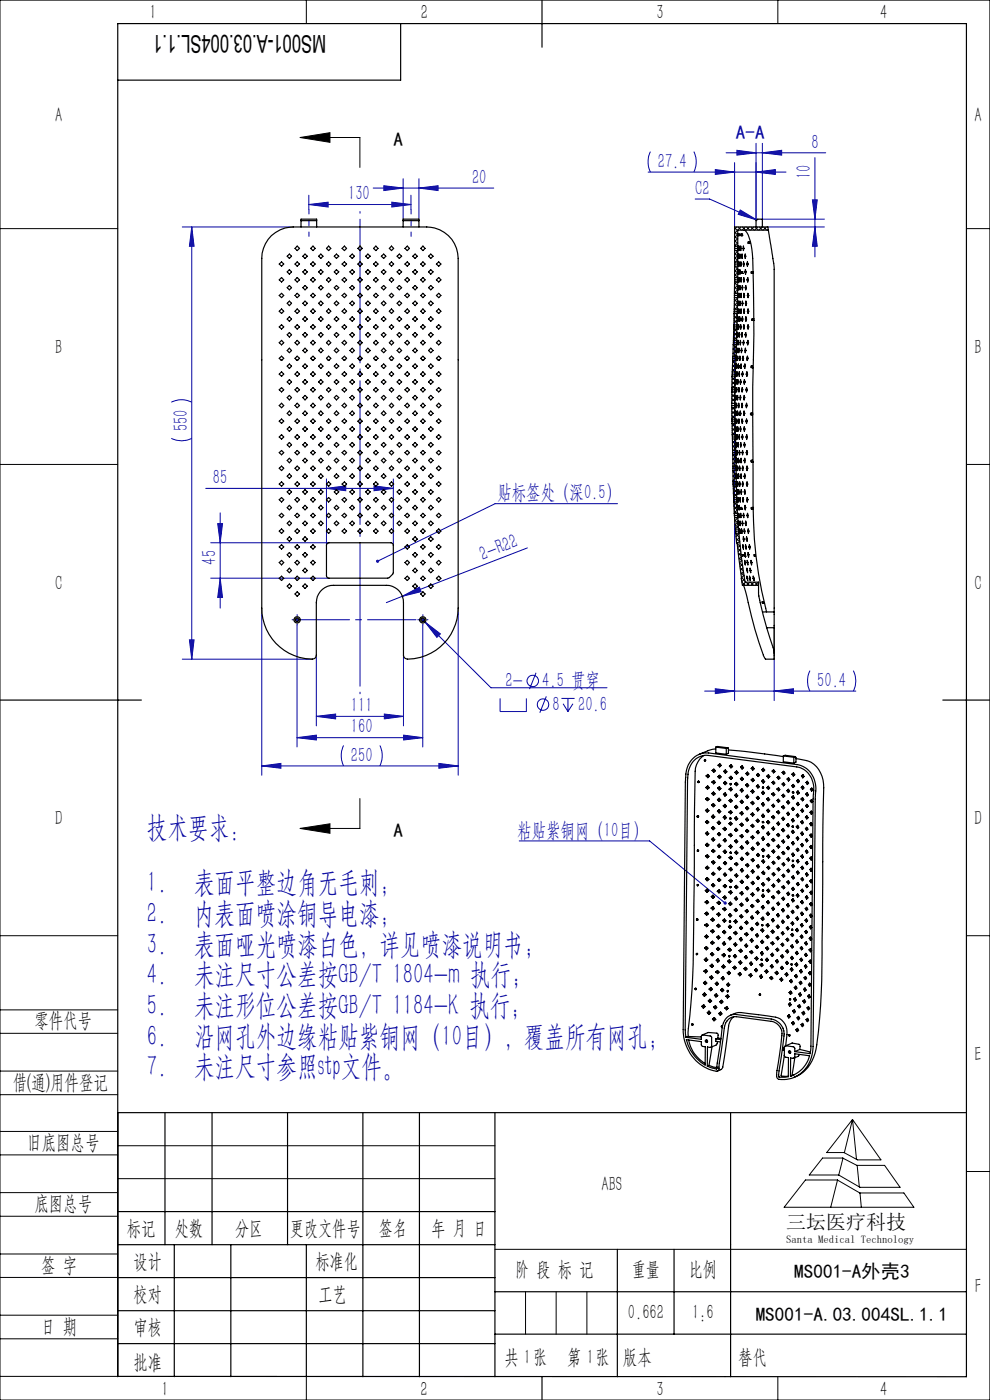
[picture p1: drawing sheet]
<svg xmlns="http://www.w3.org/2000/svg" width="210mm" height="297mm" viewBox="0 0 210 297" stroke-linecap="round" stroke-linejoin="round" font-family="sans-serif">
<defs><g id="words">
<g font-size="6.3" fill="#0000a0">
<text x="31.2" y="177.5">技术要求：</text>
<text x="31.2" y="189.3">1.</text>
<text x="41.2" y="189.3">表面平整边角无毛刺；</text>
<text x="31.2" y="195.8">2.</text>
<text x="41.2" y="195.8">内表面喷涂铜导电漆；</text>
<text x="31.2" y="202.3">3.</text>
<text x="41.2" y="202.3">表面哑光喷漆白色，详见喷漆说明书；</text>
<text x="31.2" y="208.8">4.</text>
<text x="41.2" y="208.8">未注尺寸公差按GB/T 1804-m 执行；</text>
<text x="31.2" y="215.3">5.</text>
<text x="41.2" y="215.3">未注形位公差按GB/T 1184-K 执行；</text>
<text x="31.2" y="221.8">6.</text>
<text x="41.2" y="221.8">沿网孔外边缘粘贴紫铜网（10目），覆盖所有网孔；</text>
<text x="31.2" y="228.3">7.</text>
<text x="41.2" y="228.3">未注尺寸参照stp文件。</text>
</g>
<text font-size="5.2" x="69.2" y="7.3" transform="rotate(-180 69.2 7.3)">MS001-A.03.004SL.1.1</text>
<g font-size="4.4" fill="#010000">
<text x="31.7" y="4.1">1</text>
<text x="89.2" y="4.1">2</text>
<text x="139.2" y="4.1">3</text>
<text x="186.7" y="4.1">4</text>
<text x="156.6" y="289.5">替代</text>
</g>
<g font-size="4.4">
<text x="11.7" y="25.9">A</text>
<text x="206.7" y="25.9">A</text>
<text x="11.7" y="75.1">B</text>
<text x="206.7" y="75.1">B</text>
<text x="11.7" y="125.1">C</text>
<text x="206.7" y="125.1">C</text>
<text x="11.7" y="175.1">D</text>
<text x="206.7" y="175.1">D</text>
<text x="7.3" y="217.9">零件代号</text>
<text x="206.7" y="225.1">E</text>
<text x="2.7" y="231">借(通)用件登记</text>
<text x="5.8" y="243.7">旧底图总号</text>
<text x="7.3" y="256.8">底图总号</text>
<text x="127.6" y="252.6">ABS</text>
<text x="26.9" y="261.9">标记</text>
<text x="37.1" y="261.9">处数</text>
<text x="49.9" y="261.9">分区</text>
<text x="61.5" y="261.9">更改文件号</text>
<text x="80.4" y="261.9">签名</text>
<text x="91.5" y="261.9">年 月 日</text>
<text x="8.7" y="269.8">签 字</text>
<text x="28.3" y="268.9">设计</text>
<text x="66.9" y="268.9">标准化</text>
<text x="109.3" y="270.8">阶 段 标 记</text>
<text x="134" y="270.8">重量</text>
<text x="146.1" y="270.8">比例</text>
<text x="206.8" y="274.4">F</text>
<text x="28.3" y="276">校对</text>
<text x="67.6" y="276">工艺</text>
<text x="133.2" y="279.8">0.662</text>
<text x="146.8" y="279.8">1:6</text>
<text x="8.7" y="282.9">日 期</text>
<text x="28.4" y="283">审核</text>
<text x="28.3" y="290.4">批准</text>
<text x="107" y="289.5">共 张</text>
<text x="111.1" y="289.5">1</text>
<text x="120.3" y="289.5">第 张</text>
<text x="124.5" y="289.5">1</text>
<text x="132.1" y="289.5">版本</text>
<text x="34.2" y="296.1">1</text>
<text x="89.2" y="296.2">2</text>
<text x="139.2" y="296.2">3</text>
<text x="186.7" y="296.2">4</text>
</g>
<g font-size="4.4" fill="#0000a0">
<text x="139.5" y="35.6">27.4</text>
<text x="172.1" y="31.5">8</text>
<text x="100.1" y="39">20</text>
<text x="147.5" y="41.3">C2</text>
<text x="172" y="38" transform="rotate(-90 172 38)">10</text>
<text x="73.8" y="42.5">130</text>
<text x="39.8" y="91.4" transform="rotate(-90 39.8 91.4)">550</text>
<text x="45.2" y="102.7">85</text>
<text x="105.5" y="105.9">贴标签处（深0.5）</text>
<text x="45.8" y="119.8" transform="rotate(-90 45.8 119.8)">45</text>
<text x="102.4" y="119" transform="rotate(-21 102.4 119)">2-R22</text>
<text x="107.2" y="145.7">2-</text>
<text x="115" y="145.7">4.5 贯穿</text>
<text x="173.4" y="145.7">50.4</text>
<text x="74.4" y="151.1">111</text>
<text x="74.4" y="155.6">160</text>
<text x="117.2" y="150.8">8</text>
<text x="122.6" y="150.8">20.6</text>
<text x="74.4" y="161.6">250</text>
<text x="109.7" y="177.5">粘贴紫铜网（10目）</text>
</g>
<text font-size="4.2" x="166.8" y="260.7">三坛医疗科技</text>
<text font-size="4.1" fill="#0000a0" x="156.1" y="29.5">A-A</text>
<g font-size="4.1">
<text x="83.5" y="31">A</text>
<text x="83.5" y="177.6">A</text>
<text x="168.5" y="271.1">MS001-A外壳3</text>
<text x="160.3" y="280.2">MS001-A.03.004SL.1.1</text>
</g>
<text font-size="2.3" x="166.8" y="263.6">Santa Medical Technology</text>
</g></defs>
<g fill="none" stroke="#0000a0" stroke-width=".21">
<path d="M79.2 39.9h25.5M81.4 39.4l4.1 .5-4.1 .5zM85.5 37.9v8.6M88.9 39.9l4-.5v1zM88.9 37.9v8.6M137.5 36.5h29.2M138 32.2a5 5 0 0 0 0 4.3M147.2 32.2a5 5 0 0 1 0 4.3M151.7 36l4.1 .5-4.1 .5zM154 32.4h21.2M155.8 34.5v114.1M156.3 31.9l4.1 .5-4.1 .5z"/>
<path d="M160.4 30.4v16.4M160.4 36.5l4.1-.5v1zM161.7 32.4l4.1-.5v1zM161.7 30.4v16.1h13.2M172.9 33.4v21.1M38.7 48.2h23.5M40.7 48.2l.5 4h-1zM40.7 48.2v91.6M65.5 43.4l4.1-.5v1zM65.5 41.4v3.1M65.5 43.4h21.7M83.1 42.9l4.1 .5-4.1 .5z"/>
<path d="M87.2 41.4v3.1M147.5 42.2h3l10 4.5M157 44.6l3.5 2.1-3.9-1.2zM162.9 48.2h12M172.3 42.4h1.1l-.5 4.1zM172.9 48.2l.5 4h-1.1zM36.3 93a4.7 4.7 0 0 0 4.4 0M36.3 85.3l.3-.1a4.7 4.7 0 0 1 4.1 .1M43.6 103.6h39.8M44.7 115.1h25.1M46.2 111.1h1l-.5 4zM46.7 108.8v20.2"/>
<path d="M69.3 103.6l4-.5v1zM69.3 101.6v14.1M79.3 103.1l4.1 .5-4.1 .5zM83.4 101.6v14.1M111.9 116.2l-26.6 10.3M131 106.9h-26l-24.9 12.2M38.7 139.8h27.6M40.2 135.7h1l-.5 4.1zM44.7 122.7h25.1M46.7 122.7l.5 4h-1zM55.5 129v35.5M62.6 131.5h.8"/>
<path d="M63 131.1v.8M63 132.6v25.9M67.1 139v15M85.3 126.5l3.7-1.9 .3 .9zM85.3 126.5l-3.3 1.3M85.6 139v15M89.2 131l1 1M89.3 131.5h.8M89.7 131.1v.8M89.7 132.6v25.9M90.2 132l3.2 2.5-.7 .7zM90.2 132l13.9 13.9h24.7"/>
<path d="M97.2 129v35.5M164.2 132.7v15.9M63 156.5l4.1-.5v1zM63 156.5h26.7M67.1 152l4.1-.5v1zM67.1 152h18.5M72.9 158.1a5 5 0 0 0 0 4.4M80.6 158.1a5 5 0 0 1 0 4.4M81.5 151.5l4.1 .5-4.1 .5zM85.6 156l4.1 .5-4.1 .5zM106.1 148.2v2.8h5.6v-2.8M113.7 142.7l-1.4 3.5"/>
<path d="M115.9 147.7l-1.4 3.5M119.1 148.2h2.8M119.5 149.3l1 1.7M120.5 148.2v2.8M121.5 149.3l-1 1.7M149.5 146.6h32M151.7 146.1l4.1 .5-4.1 .5zM164.2 146.6l4.1-.5v1zM171.8 142.3a5 5 0 0 0 0 4.3M181 142.3a4.7 4.7 0 0 1 0 4.3M55.5 162.5h41.7M55.5 162.5l4.1-.5v1z"/>
<path d="M93.1 162l4.1 .5-4.1 .5zM110.1 178.4h27.7l16 13.2"/>
<circle cx="113" cy="144.5" r="1.22"/>
<circle cx="115.2" cy="149.5" r="1.22"/>
</g>
<g fill="none" stroke="#000" stroke-width=".21">
<path d="M0 0h210v297h-210zM65 0v5M165 0v5M63.6 29.2h12.7v6.3M63.6 29.2l6.4-1.1v2.1zM0 48.5h25M205 48.5h5M0 98.5h25M205 98.5h5M63.6 175.8l6.4-1v2zM76.3 169.4v6.4h-12.7M0 198.5h25"/>
<path d="M205 198.5h5M0 214.2h25M0 219.2h25M0 232.2h25M0 227.2h25M25 236v56h-25M180.8 237.5l6.1 8.6h-5l-2.9-1.6h-3.6zM180.8 237.5l-1.7 7M180.8 237.5l.9 8.5M0 245h25M0 240h25M0 258h25"/>
<path d="M0 253h25M25 243.1h80M25 250h80M170.9 250.3h6.7l4.8 2.8h9.3l2.2 3h-27.6zM174.5 245.7h4.3l3 1.5h5.8l3.3 4.7h-8.5l-4.5-2.6h-6.2zM177.7 250.3l-1.5 5.8M178.8 245.7l-.9 3.6M181.8 247.2l.5 4.6M182.4 253.1l.3 3M205 248.5h5M0 271h25M0 266h25"/>
<path d="M0 279h25M105 265h100M111.5 274v9M118 274v9M124.5 274v9M0 284h25M65 292.1v4.9M153.7 292h.1M165 292v5"/>
</g>
<path d="M62.2 131.5h-.2M63 130.6v-.2M63 132.3v.3M88.9 131.5h-.3M89.7 130.6v-.2M89.7 132.3v.3M90.5 131.5h.3" fill="none" stroke="#0000a0" stroke-width=".21" stroke-dasharray="30.5 1.3 1.3 1.3"/>
<path d="M63.9 131.5h24.3" fill="none" stroke="#0000a0" stroke-width=".21" stroke-dasharray="30.5 1.3 1.3 1.3" stroke-dashoffset="20.2"/>
<path d="M76.4 147.2v-102.3" fill="none" stroke="#0000a0" stroke-width=".21" stroke-dasharray="30.5 1.3 1.3 1.3" stroke-dashoffset="-1.6"/>
<path d="M65.5 50.1v-5.6M87.2 50.1v-5.6" fill="none" stroke="#0000a0" stroke-width=".21" stroke-dasharray="30.5 1.3 1.3 1.3" stroke-dashoffset="29.6"/>
<g fill="none" stroke="#000" stroke-width=".25">
<path d="M85 5v12h-60M115 0v10M0 148.5h30M200 148.5h10M25 236h180M35 236v28.1M45 236v28.1M61 236v28.1M77 236v56.1M89 236v56.1M105 236v56.1M155 236v56.1"/>
<path d="M25 257h80M25 264.1h80M25 271h80M25 278.1h80M37 264.1v28M49 264.1v28M65 264.1v28M105 274h100M131 265v27.1M143 265v18M25 292l180 .1v-287.1h-180v287.1M25 285h80"/>
<path d="M105 283h100M115 292v5"/>
</g>
<path d="M63.6 29.2l6.4-1.1v2.1zM63.6 175.8l6.4-1v2z" fill="#000"/>
<g fill="#0000a0">
<path d="M85.3 126.5l3.7-1.9 .3 .9z"/>
<path d="M79.9 118.8l-.1 .4 .3-.1-.3 .1a.34 .34 0 0 0 .5 .1 .34 .34 0 0 0 .1-.5 .34 .34 0 0 0-.5 0zM153.7 191.3h-.1a.34 .34 0 0 0 0 .5 .34 .34 0 0 0 .5 0l-.3-.2 .3 .2v-.5z"/>
<path d="M164.2 146.6l4.1-.5v1zM151.7 146.1l4.1 .5-4.1 .5z"/>
<path d="M93.1 162l4.1 .5-4.1 .5zM55.5 162.5l4.1-.5v1zM210.1 34.6v1zM210.1 34.6v1zM160.4 36.5l4.1-.5v1zM151.7 36l4.1 .5-4.1 .5z"/>
<path d="M69.3 103.6l4-.5v1zM79.3 103.1l4.1 .5-4.1 .5zM90.2 132l2.5 3.2 .7-.7zM63 156.5l4.1-.5v1zM85.6 156l4.1 .5-4.1 .5zM81.4 39.4l4.1 .5-4.1 .5zM88.9 39.9l4-.5v1zM65.5 43.4l4.1-.5v1zM83.1 42.9l4.1 .5-4.1 .5zM210.1 139.5v1zM210.1 139.5v1zM210.1 29.3v1zM210.1 29.3v1zM156.3 31.9l4.1 .5-4.1 .5zM161.7 32.4l4.1-.5v1zM157 44.6l3.5 2.1-3.9-1.2z"/>
<path d="M67.1 152l4.1-.5v1zM81.5 151.5l4.1 .5-4.1 .5z"/>
<path d="M46.7 122.7l.5 4h-1zM46.2 111.1h1l-.5 4z"/>
<path d="M40.7 48.2l.5 4h-1zM40.2 135.7h1l-.5 4.1zM210.1 36.4v4.1zM210.1 42.2v4zM172.3 42.4h1.1l-.5 4.1zM172.9 48.2l.5 4h-1.1z"/>
</g>
<g fill="none" stroke="#000" stroke-width=".25">
<path d="M57.6 50a6.9 6.9 0 0 1 4.6-1.8h25.4a10.1 10.1 0 0 1 6.7 1.1 6.7 6.7 0 0 1 2.9 5.5v70.6a16 16 0 0 1-1 8.1 10.6 10.6 0 0 1-10 6.3 .79 .79 0 0 1-.6-.8v-8.3a7.2 7.2 0 0 0-.5-4.7 3.7 3.7 0 0 0-3.1-1.8h-11.2a3.6 3.6 0 0 0-3.7 3.6v11.4a.8 .8 0 0 1-.8 .6 10.8 10.8 0 0 1-10.8-10.8v-74.2a6.9 6.9 0 0 1 2.1-4.8zM59.2 56l.5-.4 .5 .4-.5 .5zM59.7 58.9l.5 .5-.5 .4-.5-.4zM61.4 57.2l.4 .5-.4 .5-.5-.5zM61.4 53.9l.4 .5-.4 .4-.5-.4zM63 58.9l.5 .5-.5 .4-.4-.4zM63 55.6l.5 .4-.5 .5-.4-.5zM63 52.2l.5 .5-.5 .5-.4-.5zM63.9 48.2v-1.7h3.3v1.7M63.9 46.8h3.3M64.7 57.2l.5 .5-.5 .5-.5-.5zM64.7 53.9l.5 .5-.5 .4-.5-.4z"/>
<path d="M65.9 56l.5-.4 .5 .4-.5 .5zM65.9 52.7l.5-.5 .5 .5-.5 .5zM66.4 58.9l.5 .5-.5 .4-.5-.4zM68.1 57.2l.4 .5-.4 .5-.5-.5zM68.1 53.9l.4 .5-.4 .4-.5-.4zM69.7 58.9l.5 .5-.5 .4-.4-.4zM69.7 52.2l.5 .5-.5 .5-.4-.5zM69.7 55.6l.5 .4-.5 .5-.4-.5zM71.4 53.9l.5 .5-.5 .4-.5-.4zM71.4 57.2l.5 .5-.5 .5-.5-.5zM72.6 56l.5-.4 .4 .4-.4 .5zM72.6 52.7l.5-.5 .4 .5-.4 .5z"/>
<path d="M73.1 58.9l.4 .5-.4 .4-.5-.4zM74.2 57.7l.5-.5 .5 .5-.5 .5zM74.2 54.4l.5-.5 .5 .5-.5 .4zM76.3 56.5h.1M76.4 58.9l.4 .5-.4 .4-.5-.4zM76.4 52.2l.4 .5-.4 .5-.5-.5zM76.4 55.6l.4 .4-.4 .5-.5-.5zM78 57.2l.5 .5-.5 .5-.4-.5zM78 53.9l.5 .5-.5 .4-.4-.4zM79.2 56l.5-.4 .5 .4-.5 .5zM79.2 52.7l.5-.5 .5 .5-.5 .5zM79.7 58.9l.5 .5-.5 .4-.5-.4z"/>
<path d="M80.9 54.4l.5-.5 .4 .5-.4 .4zM80.9 57.7l.5-.5 .4 .5-.4 .5zM83 52.2l.5 .5-.5 .5-.4-.5zM83 58.9l.5 .5-.5 .4-.4-.4zM83 55.6l.5 .4-.5 .5-.4-.5zM84.7 57.2l.5 .5-.5 .5-.5-.5zM84.7 53.9l.5 .5-.5 .4-.5-.4zM85.5 48.2v-1.7h3.4v1.7M85.5 46.8h3.4M85.9 56l.5-.4 .5 .4-.5 .5zM85.9 52.7l.5-.5 .5 .5-.5 .5zM86.4 58.9l.5 .5-.5 .4-.5-.4z"/>
<path d="M87.6 54.4l.5-.5 .4 .5-.4 .4zM87.6 57.7l.5-.5 .4 .5-.4 .5zM89.7 52.2l.5 .5-.5 .5-.4-.5zM89.7 58.9l.5 .5-.5 .4-.4-.4zM89.7 55.6l.5 .4-.5 .5-.4-.5zM90.9 57.7l.5-.5 .5 .5-.5 .5zM90.9 54.4l.5-.5 .5 .5-.5 .4zM92.6 56l.5-.4 .4 .4-.4 .5zM93.1 58.9l.4 .5-.4 .4-.5-.4zM155.8 56.5h.7M155.8 59.8v2.5M155.8 52.2h.7"/>
<path d="M155.8 58.9h.7M155.8 59.8h.7M155.8 55.6h.7M155.8 53.1h.7M155.8 56h.8M155.8 59.4h.8M155.8 52.7h.7M156.5 59.8v2.5M156.5 57.2v.5M156.5 54.4h.1M156.5 53.9v.9zM156.5 58v.2"/>
<path d="M156.6 52.2v1zM156.6 58.9v.9zM156.6 55.6v.9zM156.6 52.7h.1M156.6 53.9v.9zM156.6 57.2v.5M156.6 58v.2M156.6 54.4h.1M156.7 57.7h.1M156.7 58h.1M156.7 49.7h.1M156.7 50h.1"/>
<path d="M156.7 57.7l.1 .2M156.7 49.7l.1 .1M156.7 50h-.2v7.7h.2M156.7 58h-.2v1.8M156.7 59.4l.1 .4v-.4M156.7 59.4l.1-.5v.5M156.7 56l.1-.4v.4M156.7 56l.1 .5v-.5M156.7 52.7l.1 .5v-.5M156.7 52.7l.1-.5v.5M156.7 56h.1M156.7 59.4h.1"/>
<path d="M156.7 52.7h.1M156.8 57.7h.1M156.8 49.9h.1M156.8 57.9l-.1 .1M156.8 57.9v.1M156.8 49.7h.1M156.8 49.8v.1M156.8 49.9l-.1 .1M156.9 54.4l.1 .4v-.4M156.9 54.4l.1-.5v.5M156.9 54.4h.1M156.9 57.7h.1"/>
<path d="M156.9 57.7l.1-.5v.5M156.9 57.7l.1 .5v-.5M157.1 52.7v.5l.1-.5M157.1 52.7v-.5l.1 .5M157.1 52.7h.1M157.1 56l.1-.4v.4M157.1 56l.1 .5v-.5M157.1 56h.1M157.1 59.4l.1 .4 .1-.4M157.1 59.4l.1-.5 .1 .5M157.1 59.4h.2M157.3 49.7h.1"/>
<path d="M157.3 50h.1M157.3 49.7h-.2v.3h.2M157.3 54.4l.1-.5 .1 .5M157.3 54.4l.1 .4 .1-.4M157.3 54.4h.2M157.4 57.7h.1M157.4 57.7h-.2v.3h.2M157.4 58h.1M157.6 52.7l.1 .5 .1-.5M157.6 52.7l.1-.5 .1 .5M157.6 52.7h.2M157.7 56l.1 .5v-.5"/>
<path d="M157.7 56v-.4l.1 .4M157.7 56h.1M157.7 59.4l.1-.5 .1 .5M157.7 59.4l.1 .4 .1-.4M157.7 59.4h.2M157.8 48.8l.2 .1a8.4 8.4 0 0 1 1.6 5l.2 6.3a345.1 345.1 0 0 1-.1 22v21.2a93.2 93.2 0 0 0 2.9 26.4M158 54.4l.1 .4 .1-.4M158 54.4l.1-.5 .1 .5M158 54.4h.2M158 57.7h.3M158 57.7l.2 .5 .1-.5M158 57.7l.1-.5 .2 .5"/>
<path d="M158.4 56l.1-.4 .2 .4M158.4 56l.1 .5 .2-.5M158.4 56h.3M158.5 59.4l.1-.5 .2 .5M158.5 59.4l.1 .4 .2-.4M158.5 59.4h.3M158.9 51.3h.1M158.9 51.6h.1M159 51.6h.1M159 51.3h.1M159 51.3h-.3l-.1 .2 .1 .1h.3M159.6 57.7h.1"/>
<path d="M159.6 58h.1M159.6 57.7h-.3v.3h.3M160.4 48.2v-1.4l.3-.3h1v1.7M163 48.8l1.2 7.9v73.1M163 48.8h-6.5v.9h.2M163 48.8l-.1-.6h-7.1v11.6M59.2 76l.5-.4 .5 .4-.5 .5zM59.2 69.4l.5-.5 .5 .5-.5 .4zM59.2 79.4l.5-.5 .5 .5-.5 .4zM59.2 62.7l.5-.5 .5 .5-.5 .4zM59.2 66l.5-.5 .5 .5-.5 .5zM59.7 72.2l.5 .5-.5 .5-.5-.5z"/>
<path d="M60.9 64.3l.5-.4 .4 .4-.4 .5zM61.4 73.9l.4 .5-.4 .4-.5-.4zM61.4 70.6l.4 .4-.4 .5-.5-.5zM61.4 77.2l.4 .5-.4 .5-.5-.5zM61.4 60.6l.4 .4-.4 .5-.5-.5zM61.4 67.2l.4 .5-.4 .5-.5-.5zM63 75.6l.5 .4-.5 .5-.4-.5zM63 78.9l.5 .5-.5 .4-.4-.4zM63 72.2l.5 .5-.5 .5-.4-.5zM63 65.5l.5 .5-.5 .5-.4-.5zM63 62.2l.5 .5-.5 .4-.4-.4zM63 68.9l.5 .5-.5 .4-.4-.4z"/>
<path d="M64.2 64.3l.5-.4 .5 .4-.5 .5zM64.7 70.6l.5 .4-.5 .5-.5-.5zM64.7 77.2l.5 .5-.5 .5-.5-.5zM64.7 67.2l.5 .5-.5 .5-.5-.5zM64.7 73.9l.5 .5-.5 .4-.5-.4zM64.7 60.6l.5 .4-.5 .5-.5-.5zM65.9 69.4l.5-.5 .5 .5-.5 .4zM65.9 76l.5-.4 .5 .4-.5 .5zM65.9 79.4l.5-.5 .5 .5-.5 .4zM65.9 62.7l.5-.5 .5 .5-.5 .4zM65.9 66l.5-.5 .5 .5-.5 .5zM66.4 72.2l.5 .5-.5 .5-.5-.5z"/>
<path d="M67.6 64.3l.5-.4 .4 .4-.4 .5zM68.1 67.2l.4 .5-.4 .5-.5-.5zM68.1 73.9l.4 .5-.4 .4-.5-.4zM68.1 77.2l.4 .5-.4 .5-.5-.5zM68.1 70.6l.4 .4-.4 .5-.5-.5zM68.1 60.6l.4 .4-.4 .5-.5-.5zM69.7 65.5l.5 .5-.5 .5-.4-.5zM69.7 72.2l.5 .5-.5 .5-.4-.5zM69.7 75.6l.5 .4-.5 .5-.4-.5zM69.7 78.9l.5 .5-.5 .4-.4-.4zM69.7 68.9l.5 .5-.5 .4-.4-.4zM69.7 62.2l.5 .5-.5 .4-.4-.4z"/>
<path d="M70.9 64.3l.5-.4 .5 .4-.5 .5zM71.4 70.6l.5 .4-.5 .5-.5-.5zM71.4 77.2l.5 .5-.5 .5-.5-.5zM71.4 73.9l.5 .5-.5 .4-.5-.4zM71.4 60.6l.5 .4-.5 .5-.5-.5zM71.4 67.2l.5 .5-.5 .5-.5-.5zM72.6 62.7l.5-.5 .4 .5-.4 .4zM72.6 69.4l.5-.5 .4 .5-.4 .4zM72.6 76l.5-.4 .4 .4-.4 .5zM72.6 79.4l.5-.5 .4 .5-.4 .4zM72.6 66l.5-.5 .4 .5-.4 .5zM73.1 72.2l.4 .5-.4 .5-.5-.5z"/>
<path d="M74.2 61l.5-.4 .5 .4-.5 .5zM74.2 67.7l.5-.5 .5 .5-.5 .5zM74.2 77.7l.5-.5 .5 .5-.5 .5zM74.2 64.3l.5-.4 .5 .4-.5 .5zM74.2 71l.5-.4 .5 .4-.5 .5zM74.7 73.9l.5 .5-.5 .4-.5-.4zM76.3 65.6l.5 .4-.4 .5-.5-.5zM76.3 78.9l.5 .5-.4 .4-.5-.4zM76.3 76.5h.1M76.3 69.8h.1M76.3 63.1h.1M76.4 72.2l.4 .5-.4 .5-.5-.5z"/>
<path d="M76.4 75.6l.4 .4-.4 .5-.5-.5zM76.4 68.9l.4 .5-.4 .4-.5-.4zM76.4 62.2l.4 .5-.4 .4-.5-.4zM76.4 72.2h-.1M77.6 64.3l.4-.4 .5 .4-.5 .5zM78 70.6l.5 .4-.5 .5-.4-.5zM78 77.2l.5 .5-.5 .5-.4-.5zM78 60.6l.5 .4-.5 .5-.4-.5zM78 67.2l.5 .5-.5 .5-.4-.5zM78 73.9l.5 .5-.5 .4-.4-.4zM79.2 62.7l.5-.5 .5 .5-.5 .4zM79.2 69.4l.5-.5 .5 .5-.5 .4z"/>
<path d="M79.2 79.4l.5-.5 .5 .5-.5 .4zM79.2 76l.5-.4 .5 .4-.5 .5zM79.2 66l.5-.5 .5 .5-.5 .5zM79.7 72.2l.5 .5-.5 .5-.5-.5zM80.9 61l.5-.4 .4 .4-.4 .5zM80.9 67.7l.5-.5 .4 .5-.4 .5zM80.9 71l.5-.4 .4 .4-.4 .5zM80.9 77.7l.5-.5 .4 .5-.4 .5zM80.9 64.3l.5-.4 .4 .4-.4 .5zM81.4 73.9l.4 .5-.4 .4-.5-.4zM83 65.5l.5 .5-.5 .5-.4-.5zM83 75.6l.5 .4-.5 .5-.4-.5z"/>
<path d="M83 72.2l.5 .5-.5 .5-.4-.5zM83 78.9l.5 .5-.5 .4-.4-.4zM83 68.9l.5 .5-.5 .4-.4-.4zM83 62.2l.5 .5-.5 .4-.4-.4zM84.2 64.3l.5-.4 .5 .4-.5 .5zM84.7 70.6l.5 .4-.5 .5-.5-.5zM84.7 77.2l.5 .5-.5 .5-.5-.5zM84.7 60.6l.5 .4-.5 .5-.5-.5zM84.7 73.9l.5 .5-.5 .4-.5-.4zM84.7 67.2l.5 .5-.5 .5-.5-.5zM85.9 62.7l.5-.5 .5 .5-.5 .4zM85.9 79.4l.5-.5 .5 .5-.5 .4z"/>
<path d="M85.9 69.4l.5-.5 .5 .5-.5 .4zM85.9 76l.5-.4 .5 .4-.5 .5zM85.9 66l.5-.5 .5 .5-.5 .5zM86.4 72.2l.5 .5-.5 .5-.5-.5zM87.6 61l.5-.4 .4 .4-.4 .5zM87.6 67.7l.5-.5 .4 .5-.4 .5zM87.6 77.7l.5-.5 .4 .5-.4 .5zM87.6 71l.5-.4 .4 .4-.4 .5zM87.6 64.3l.5-.4 .4 .4-.4 .5zM88.1 73.9l.4 .5-.4 .4-.5-.4zM89.7 68.9l.5 .5-.5 .4-.4-.4zM89.7 75.6l.5 .4-.5 .5-.4-.5z"/>
<path d="M89.7 65.5l.5 .5-.5 .5-.4-.5zM89.7 72.2l.5 .5-.5 .5-.4-.5zM89.7 78.9l.5 .5-.5 .4-.4-.4zM89.7 62.2l.5 .5-.5 .4-.4-.4zM90.9 64.3l.5-.4 .5 .4-.5 .5zM90.9 71l.5-.4 .5 .4-.5 .5zM90.9 77.7l.5-.5 .5 .5-.5 .5zM90.9 61l.5-.4 .5 .4-.5 .5zM91.4 73.9l.5 .5-.5 .4-.5-.4zM91.4 67.2l.5 .5-.5 .5-.5-.5zM92.6 66l.5-.5 .4 .5-.4 .5zM92.6 62.7l.5-.5 .4 .5-.4 .4z"/>
<path d="M92.6 69.4l.5-.5 .4 .5-.4 .4zM92.6 76l.5-.4 .4 .4-.4 .5zM92.6 79.4l.5-.5 .4 .5-.4 .4zM93.1 72.2l.4 .5-.4 .5-.5-.5zM155.3 79.8v2.5M155.3 79.8h.7M155.3 79.4v.4M155.3 78.9h.7M155.3 78.9v.5M155.3 79.4h.8M155.4 76.5h.7M155.4 76.5l-.1 2.4"/>
<path d="M155.4 76v.5M155.4 76h.7M155.5 75.6h.6M155.5 75.6l-.1 .4M155.5 73.1v2.5M155.5 73.1h.7M155.6 72.2v.5M155.6 72.2h.6M155.6 72.7h.8M155.6 72.7l-.1 .4M155.6 69.8h.7M155.6 69.8v2.4"/>
<path d="M155.7 69.4l-.1 .4M155.7 68.9h.7M155.7 69.4h.8M155.7 68.9v.5M155.7 66.5v2.4M155.7 66.5h.7M155.8 66h.7M155.8 66l-.1 .5M155.8 65.6h.6M155.8 65.6v.4M155.8 63.1h.7M155.8 63.1v2.5"/>
<path d="M155.8 62.3v.8M155.8 62.7h.8M155.8 62.3h.7M156 79.8l-.1 2.5M156 78.9v.5M156 79.4v.4M156 77.6h.2M156 78h.2M156 78v.9M156 78v.2l.1-.2M156 79.4l.1 .4v-.4M156 79.4l.1-.5v.5"/>
<path d="M156 77.6l.1-.4v.4M156.1 76.5l-.1 1.1M156.1 76v.5M156.1 75.6v.4M156.2 76v.5M156.2 76v-.4v.4M156.2 76h.1M156.2 73.9v.9zM156.2 77.6v-.4l.1 .5M156.2 76v.4M156.2 73.1l-.1 2.5M156.2 77.6l.2 .2"/>
<path d="M156.2 72.2v.9M156.2 77.6v.1M156.2 78v.2v-.2M156.3 79.4v.4l.1-.4M156.3 79.4l.1-.5v.5M156.3 79.4h.1M156.3 70.6v.9M156.3 69.8l-.1 2.4M156.4 77.8v.1M156.4 77.9l-.2 .1M156.4 77.9l-.1 .1M156.4 72.2l-.1 1z"/>
<path d="M156.4 74.4v.4v-.4M156.4 74.4v-.5v.5M156.4 74.4h.1M156.4 66.5v1.2h.2M156.4 68v.2M156.4 67.2v.5M156.4 76l.1 .5v-.5M156.4 65.6v.4M156.4 76l.1-.4v.4M156.4 66v.5M156.4 68.9v.9zM156.4 76h.1"/>
<path d="M156.5 64.3h.1M156.5 62.3v.8M156.5 63.9v.9M156.5 71v.5v-.5M156.5 63.1l-.1 2.5M156.5 66v-.5v.5M156.5 66v.5v-.5M156.5 71v-.4v.4M156.5 71h.1M156.5 61h.1M156.5 60.6v.9M156.5 77.7l.1 .5 .1-.5"/>
<path d="M156.5 77.7l.1-.5 .1 .5M156.5 67.7l.1-.5v.5M156.5 62.2v.9zM156.5 72.7l.1-.5v.5M156.5 72.7l.1 .5v-.5M156.5 72.7h.1M156.5 77.7h.2M156.6 68v.2M156.6 64.3v.5v-.5M156.6 64.3v-.4v.4M156.6 64.3h.1M156.6 67.7h.1"/>
<path d="M156.6 68h.1M156.6 67.7v.3M156.6 68h-.2l-.1 1.8M156.6 61v.5l.1-.5M156.6 61v-.4l.1 .4M156.6 61h.1M156.6 69.4l.1-.5v.5M156.6 69.4l.1 .4v-.4M156.6 69.4h.1M156.7 74.4v.4l.1-.4M156.7 74.4v-.5l.1 .5M156.7 74.4h.1"/>
<path d="M156.7 67.9h.1M156.7 66v-.5l.1 .5M156.7 66v.5l.1-.5M156.7 66h.1M156.7 79.4l.1 .4 .1-.4M156.7 79.4l.1-.5 .1 .5M156.7 62.7l.1 .4v-.4M156.7 62.7l.1-.5v.5M156.7 79.4h.2M156.7 62.7h.1M156.8 71v.5l.1-.5M156.8 71v-.4l.1 .4"/>
<path d="M156.8 71h.1M156.8 76l.1 .5 .1-.5M156.8 76l.2-.4v.4M156.8 67.7l.1 .5 .1-.5M156.8 67.7l.1-.5 .1 .5M156.8 76h.2M156.8 67.7h.2M156.9 64.3l.1-.4v.4M156.9 64.3l.1 .5v-.5M156.9 64.3h.1M156.9 61l.1-.4v.4M156.9 61l.1 .5v-.5"/>
<path d="M156.9 61h.1M157 72.7v.5l.1-.5M157 72.7l.1-.5v.5M157 72.7h.1M157.1 78h.1M157.1 69.4v-.5l.1 .5M157.1 69.4v.4l.1-.4M157.1 69.4h.1M157.1 77.6v.1M157.1 77.6l-.3 .1v.3h.3M157.1 77.6l.1-.4 .1 .5M157.1 66l.1-.5 .1 .5"/>
<path d="M157.1 66l.1 .5 .1-.5M157.1 66h.2M157.1 62.7l.1-.5 .1 .5M157.1 62.7l.1 .4 .1-.4M157.1 62.7h.2M157.1 77.7h.2M157.2 74.4l.1 .4 .1-.4M157.2 74.4l.1-.5 .1 .5M157.2 74.4h.2M157.3 77.7l-.1 .5-.1-.2M157.3 71l.1 .5 .1-.5M157.3 71l.1-.4 .1 .4"/>
<path d="M157.3 71h.2M157.4 67.7h.1M157.4 68h.1M157.4 79.4l.1 .4 .1-.4M157.4 79.4l.1-.5 .1 .5M157.4 67.7l.1-.5 .1 .5M157.4 61l.1 .5 .1-.5M157.4 61l.1-.4 .1 .4M157.4 79.4h.2M157.4 61h.2M157.4 67.7h-.3l.1 .3h.2M157.4 64.3l.1-.4 .1 .4"/>
<path d="M157.4 64.3l.1 .5 .1-.5M157.4 64.3h.2M157.4 67.7h.2M157.5 76l.1 .5 .1-.5M157.5 76l.1-.4 .1 .4M157.5 76h.2M157.6 67.7l-.2 .5v-.2M157.6 72.7l.1-.5 .1 .5M157.6 72.7l.1 .5 .1-.5M157.6 72.7h.2M157.7 69.4l.1 .4 .1-.4M157.7 69.4l.1-.5 .1 .5"/>
<path d="M157.7 69.4h.2M157.7 62.7l.1-.5 .1 .5M157.7 62.7l.1 .4 .1-.4M157.7 66l.1-.5 .1 .5M157.7 66l.1 .5 .1-.5M157.7 66h.2M157.7 62.7h.2M157.8 77.7l.2 .5 .1-.5M157.8 77.7l.2-.5 .1 .5M157.8 77.7h.3M158 74.4l.1-.5 .1 .5M158 74.4l.1 .4 .1-.4"/>
<path d="M158 74.4h.2M158 71l.2-.4 .1 .4M158 71l.2 .5 .1-.5M158 71h.3M158.1 61l.1 .5 .1-.5M158.1 61l.1-.4 .1 .4M158.1 61h.2M158.1 67.7l.1 .5 .2-.5M158.1 64.3l.1 .5 .2-.5M158.1 64.3l.1-.4 .2 .4M158.1 67.7l.1-.5 .2 .5M158.1 64.3h.3"/>
<path d="M158.1 67.7h.3M158.3 79.4l.1 .4 .2-.4M158.3 79.4l.1-.5 .2 .5M158.3 79.4h.3M158.4 76l.1 .5 .2-.5M158.4 76l.1-.4 .2 .4M158.4 76h.3M158.5 72.7l.1-.5 .2 .5M158.5 72.7l.1 .5 .2-.5M158.5 72.7h.3M158.5 69.4l.2 .4 .1-.4M158.5 66l.2-.5 .1 .5"/>
<path d="M158.5 66l.2 .5 .1-.5M158.5 69.4l.2-.5 .1 .5M158.5 62.7l.1-.5 .2 .5M158.5 62.7l.2 .4 .1-.4M158.5 69.4h.3M158.5 66h.3M158.5 62.7h.3M159.6 77.7l-.3-.1v.3l.3 .1M159.6 78h.1M159.7 67.7h.1M159.8 68h.1M159.8 67.7h.1"/>
<path d="M159.8 67.7h-.3v.1v.2h.2M59.2 82.7l.5-.5 .5 .5-.5 .4zM59.2 89.4l.5-.5 .5 .5-.5 .4zM59.2 96l.5-.4 .5 .4-.5 .5zM59.2 99.3l.5-.4 .5 .4-.5 .5zM59.2 92.7l.5-.5 .5 .5-.5 .5zM59.2 86l.5-.5 .5 .5-.5 .5zM60.9 84.3l.5-.4 .4 .4-.4 .5zM61.4 80.5l.4 .5-.4 .5-.5-.5zM61.4 87.2l.4 .5-.4 .5-.5-.5zM61.4 97.2l.4 .5-.4 .5-.5-.5zM61.4 93.9l.4 .5-.4 .4-.5-.4z"/>
<path d="M61.4 90.6l.4 .4-.4 .5-.5-.5zM62.6 96l.4-.4 .5 .4-.5 .5zM62.6 99.3l.4-.4 .5 .4-.5 .5zM63 88.9l.5 .5-.5 .4-.4-.4zM63 85.5l.5 .5-.5 .5-.4-.5zM63 92.2l.5 .5-.5 .5-.4-.5zM63 82.2l.5 .5-.5 .4-.4-.4zM64.2 84.3l.5-.4 .5 .4-.5 .5zM64.7 80.5l.5 .5-.5 .5-.5-.5zM64.7 90.6l.5 .4-.5 .5-.5-.5zM64.7 97.2l.5 .5-.5 .5-.5-.5zM64.7 87.2l.5 .5-.5 .5-.5-.5z"/>
<path d="M64.7 93.9l.5 .5-.5 .4-.5-.4zM65.9 82.7l.5-.5 .5 .5-.5 .4zM65.9 99.3l.5-.4 .5 .4-.5 .5zM65.9 89.4l.5-.5 .5 .5-.5 .4zM65.9 96l.5-.4 .5 .4-.5 .5zM66.4 92.2l.5 .5-.5 .5-.5-.5zM66.4 85.5l.5 .5-.5 .5-.5-.5zM67.6 84.3l.5-.4 .4 .4-.4 .5zM68.1 80.5l.4 .5-.4 .5-.5-.5zM68.1 90.6l.4 .4-.4 .5-.5-.5zM68.1 97.2l.4 .5-.4 .5-.5-.5zM68.1 93.9l.4 .5-.4 .4-.5-.4z"/>
<path d="M68.1 87.2l.4 .5-.4 .5-.5-.5zM69.3 96l.4-.4 .5 .4-.5 .5zM69.3 99.3l.4-.4 .5 .4-.5 .5zM69.7 88.9l.5 .5-.5 .4-.4-.4zM69.7 85.5l.5 .5-.5 .5-.4-.5zM69.7 92.2l.5 .5-.5 .5-.4-.5zM69.7 82.2l.5 .5-.5 .4-.4-.4zM70.9 84.3l.5-.4 .5 .4-.5 .5zM71.4 80.5l.5 .5-.5 .5-.5-.5zM71.4 87.2l.5 .5-.5 .5-.5-.5zM71.4 90.6l.5 .4-.5 .5-.5-.5zM71.4 93.9l.5 .5-.5 .4-.5-.4z"/>
<path d="M71.4 97.2l.5 .5-.5 .5-.5-.5zM72.6 99.3l.5-.4 .4 .4-.4 .5zM72.6 82.7l.5-.5 .4 .5-.4 .4zM72.6 89.4l.5-.5 .4 .5-.4 .4zM72.6 96l.5-.4 .4 .4-.4 .5zM73.1 85.5l.4 .5-.4 .5-.5-.5zM73.1 92.2l.4 .5-.4 .5-.5-.5zM74.2 84.3l.5-.4 .5 .4-.5 .5zM74.2 91l.5-.4 .5 .4-.5 .5zM74.2 81l.5-.5 .5 .5-.5 .5zM74.2 97.7l.5-.5 .5 .5-.5 .5zM74.7 87.2l.5 .5-.5 .5-.5-.5z"/>
<path d="M74.7 93.9l.5 .5-.5 .4-.5-.4zM75.9 99.3l.5-.4 .4 .4-.4 .5zM76.3 85.6l.5 .4-.4 .5-.5-.5zM76.3 92.2l.5 .5-.4 .5-.5-.5zM76.3 95.6l-.4 .4 .4 .5M76.3 96.5h.1M76.3 95.6h.1M76.3 89.8h.1M76.3 83.1h.1M76.4 82.2l.4 .5-.4 .4-.5-.4zM76.4 88.9l.4 .5-.4 .4-.5-.4zM76.4 95.6l.4 .4-.4 .5"/>
<path d="M77.6 84.3l.4-.4 .5 .4-.5 .5zM78 80.5l.5 .5-.5 .5-.4-.5zM78 87.2l.5 .5-.5 .5-.4-.5zM78 93.9l.5 .5-.5 .4-.4-.4zM78 97.2l.5 .5-.5 .5-.4-.5zM78 90.6l.5 .4-.5 .5-.4-.5zM79.2 89.4l.5-.5 .5 .5-.5 .4zM79.2 96l.5-.4 .5 .4-.5 .5zM79.2 82.7l.5-.5 .5 .5-.5 .4zM79.2 99.3l.5-.4 .5 .4-.5 .5zM79.7 85.5l.5 .5-.5 .5-.5-.5zM79.7 92.2l.5 .5-.5 .5-.5-.5z"/>
<path d="M80.9 84.3l.5-.4 .4 .4-.4 .5zM80.9 91l.5-.4 .4 .4-.4 .5zM80.9 97.7l.5-.5 .4 .5-.4 .5zM80.9 81l.5-.5 .4 .5-.4 .5zM81.4 93.9l.4 .5-.4 .4-.5-.4zM81.4 87.2l.4 .5-.4 .5-.5-.5zM82.6 99.3l.4-.4 .5 .4-.5 .5zM82.6 96l.4-.4 .5 .4-.5 .5zM83 85.5l.5 .5-.5 .5-.4-.5zM83 92.2l.5 .5-.5 .5-.4-.5zM83 82.2l.5 .5-.5 .4-.4-.4zM83 88.9l.5 .5-.5 .4-.4-.4z"/>
<path d="M84.2 84.3l.5-.4 .5 .4-.5 .5zM84.7 87.2l.5 .5-.5 .5-.5-.5zM84.7 93.9l.5 .5-.5 .4-.5-.4zM84.7 90.6l.5 .4-.5 .5-.5-.5zM84.7 97.2l.5 .5-.5 .5-.5-.5zM84.7 80.5l.5 .5-.5 .5-.5-.5zM85.9 82.7l.5-.5 .5 .5-.5 .4zM85.9 96l.5-.4 .5 .4-.5 .5zM85.9 99.3l.5-.4 .5 .4-.5 .5zM85.9 89.4l.5-.5 .5 .5-.5 .4zM86.4 85.5l.5 .5-.5 .5-.5-.5zM86.4 92.2l.5 .5-.5 .5-.5-.5z"/>
<path d="M87.6 91l.5-.4 .4 .4-.4 .5zM87.6 97.7l.5-.5 .4 .5-.4 .5zM87.6 87.7l.5-.5 .4 .5-.4 .5zM87.6 94.4l.5-.5 .4 .5-.4 .4zM87.6 81l.5-.5 .4 .5-.4 .5zM87.6 84.3l.5-.4 .4 .4-.4 .5zM89.3 99.3l.4-.4 .5 .4-.5 .5zM89.3 96l.4-.4 .5 .4-.5 .5zM89.7 88.9l.5 .5-.5 .4-.4-.4zM89.7 92.2l.5 .5-.5 .5-.4-.5zM89.7 82.2l.5 .5-.5 .4-.4-.4zM89.7 85.5l.5 .5-.5 .5-.4-.5z"/>
<path d="M90.9 84.3l.5-.4 .5 .4-.5 .5zM90.9 91l.5-.4 .5 .4-.5 .5zM90.9 97.7l.5-.5 .5 .5-.5 .5zM91.4 80.5l.5 .5-.5 .5-.5-.5zM91.4 87.2l.5 .5-.5 .5-.5-.5zM91.4 93.9l.5 .5-.5 .4-.5-.4zM92.6 89.4l.5-.5 .4 .5-.4 .4zM92.6 86l.5-.5 .4 .5-.4 .5zM92.6 96l.5-.4 .4 .4-.4 .5zM92.6 92.7l.5-.5 .4 .5-.4 .5zM92.6 82.7l.5-.5 .4 .5-.4 .4zM92.6 99.3l.5-.4 .4 .4-.4 .5z"/>
<path d="M155.2 86.5l.1 2.4M155.2 86.5h.7M155.2 85.6v.9M155.2 86h.7M155.2 85.6h.7M155.3 83.1h.6M155.3 89.4v.4M155.3 88.9h.6M155.3 83.1l-.1 2.5M155.3 82.3v.8M155.3 88.9v.5M155.3 82.7h.7"/>
<path d="M155.3 89.4h.6M155.3 82.3h.6M155.3 89.8h.7M155.3 89.8v2.4M155.3 92.2l.1 .5M155.3 92.2h.7M155.4 93.1v2.5M155.4 92.7v.4M155.4 92.7h.6M155.4 93.1h.6M155.4 95.6h.7M155.4 95.6v.4"/>
<path d="M155.4 96.5h.7M155.4 96.5l.1 2.4M155.4 96v.5M155.4 96h.8M155.5 98.9h.6M155.5 99.8v2.4M155.5 98.9v.9M155.5 99.8h.6M155.5 99.3h.6M155.9 83.1v4.6h.2M155.9 84.3v.5M155.9 84.3h.1"/>
<path d="M155.9 89.4l.1 .4M155.9 82.3v.8M155.9 83.9v.4M156 89.8v2.4M156 80.5v1M156 85.5v1zM156 86h.1M156 92.7v.4M156 88.9v.9M156 90.6v.9M156 92.2v.5M156 82.2v.9z"/>
<path d="M156 89.4h.1M156 93.1l.1 2.5M156.1 92.7v.5v-.5M156.1 95.6v.4M156.1 92.7v-.5v.5M156.1 93.9v.9M156.1 84.3v.5v-.5M156.1 84.3v-.4v.4M156.1 87.7v-.5v.5M156.1 92.7h.1M156.1 84.3h.1M156.1 88v.2"/>
<path d="M156.1 96v.5M156.1 96.5v1.1M156.1 81v-.5l.1 .5M156.1 81v.5l.1-.5M156.1 81h.1M156.1 87.7h.1M156.1 88h.1M156.1 87.7v.3M156.1 97.6h.3M156.1 88h-.2v1.4M156.1 91v-.4l.1 .4M156.1 97.2v.4"/>
<path d="M156.1 99.8l.1 2.4M156.1 96l.1 .5v-.5M156.1 96l.1-.4v.4M156.1 91l.1 .5v-.5M156.1 91h.1M156.2 87.7h.1M156.2 86v.5l.1-.5M156.2 94.4v.4l.1-.4M156.2 94.4v-.5l.1 .5M156.2 98.9v.9zM156.2 82.7v.4l.1-.4M156.2 82.7l.1-.5v.5"/>
<path d="M156.2 86v-.5l.1 .5M156.2 86h.1M156.2 82.7h.1M156.2 99.3h.1M156.2 94.4h.1M156.2 87.9h.1M156.2 89.4l.1 .4 .1-.4M156.2 89.4l.1-.5 .1 .5M156.2 89.4h.2M156.3 97.6v-.4l.1 .4M156.3 98v.2v-.2M156.3 92.7l.1 .5v-.5"/>
<path d="M156.3 92.7l.1-.5v.5M156.3 92.7h.1M156.4 98h.1M156.4 97.6l.1 .2M156.4 98h-.3v1.8M156.4 97.6v.1M156.4 96v.5l.1-.5M156.4 96v-.4l.1 .4M156.4 84.3l.1 .5v-.5M156.4 84.3l.1-.4v.4M156.4 87.7l.1 .5v-.5M156.4 87.7l.1-.5v.5"/>
<path d="M156.4 96h.1M156.4 84.3h.1M156.4 87.7h.1M156.4 97.7h.1M156.4 99.3l.1 .5v-.5M156.4 99.3l.1-.4v.4M156.4 99.3h.1M156.5 97.8v.1M156.5 97.9l-.1 .1M156.5 81v.5l.1-.5M156.5 81v-.5l.1 .5M156.5 91v.5l.1-.5"/>
<path d="M156.5 91v-.4l.1 .4M156.5 91h.1M156.5 81h.1M156.5 94.4l.1 .4v-.4M156.5 94.4l.1-.5v.5M156.5 94.4h.1M156.6 97.7v.5l.1-.5M156.6 97.7v-.5l.1 .5M156.6 97.7h.1M156.6 86l.1 .5 .1-.5M156.6 86l.1-.5 .1 .5M156.6 86h.2"/>
<path d="M156.7 82.7v.4l.1-.4M156.7 82.7v-.5l.1 .5M156.7 89.4v.4l.1-.4M156.7 89.4v-.5l.1 .5M156.7 82.7h.1M156.7 89.4h.1M156.7 92.7l.1 .5 .1-.5M156.7 92.7l.1-.5 .1 .5M156.7 92.7h.2M156.8 96l.1 .5 .1-.5M156.8 96v-.4l.2 .4M156.8 96h.2"/>
<path d="M156.8 99.3l.1 .5 .1-.5M156.8 99.3l.1-.4 .1 .4M156.8 99.3h.2M156.9 87.7h.1M157 88h.1M157 87.7h.1M157 87.7v-.5l.1 .5M157 84.3v.5l.1-.5M157 84.3l.1-.4v.4M157 84.3h.1M157 87.7h-.3v.3h.3M157 81l.1 .5 .1-.5"/>
<path d="M157 81l.1-.5 .1 .5M157 91l.1 .5 .1-.5M157 91l.1-.4 .1 .4M157 91h.2M157 81h.2M157.1 94.4v.4l.1-.4M157.1 94.4v-.5l.1 .5M157.1 94.4h.1M157.1 97.7h.1M157.1 98h.1M157.1 97.6l.1-.4 .1 .5M157.1 97.6h-.2v.4h.2"/>
<path d="M157.1 97.6v.1M157.1 87.7l-.1 .5v-.2M157.1 97.6l.1 .1M157.2 97.7h.1M157.3 97.7l-.1 .5v-.2M157.3 82.7l.1 .4 .2-.4M157.3 82.7l.1-.5 .2 .5M157.3 86l.1 .5 .1-.5M157.3 86l.1-.5 .1 .5M157.3 89.4l.1 .4 .2-.4M157.3 89.4l.1-.5 .2 .5M157.3 86h.2"/>
<path d="M157.3 82.7h.3M157.3 89.4h.3M157.4 92.7l.1 .5 .1-.5M157.4 92.7l.1-.5 .1 .5M157.4 92.7h.2M157.4 96l.1 .5 .1-.5M157.4 96l.1-.4 .1 .4M157.4 96h.2M157.4 99.3l.2 .5 .1-.5M157.4 99.3l.2-.4 .1 .4M157.4 99.3h.3M157.7 87.7l.1 .5 .2-.5"/>
<path d="M157.7 84.3l.1 .5 .2-.5M157.7 84.3l.2-.4 .1 .4M157.7 87.7l.1-.5 .2 .5M157.7 84.3h.3M157.7 87.7h.3M157.8 81l.1 .5 .1-.5M157.8 81l.1-.5 .1 .5M157.8 91l.1 .5 .1-.5M157.8 91l.1-.4 .1 .4M157.8 91h.2M157.8 81h.2M157.8 94.4l.1 .4 .1-.4"/>
<path d="M157.8 94.4l.1-.5 .1 .5M157.8 94.4h.2M157.8 97.7l.2-.5 .1 .5M157.8 97.7l.2 .5 .1-.5M157.8 97.7h.3M158.2 86l.1 .5 .2-.5M158.2 86l.2-.5 .1 .5M158.2 86h.3M158.2 82.7l.2 .4 .1-.4M158.2 82.7l.2-.5 .1 .5M158.2 89.4l.2 .4 .1-.4M158.2 89.4l.2-.5 .1 .5"/>
<path d="M158.2 82.7h.3M158.2 89.4h.3M158.3 92.7l.1 .5 .1-.5M158.3 92.7l.1-.5 .1 .5M158.3 92.7h.2M158.3 96l.1 .5 .2-.5M158.3 96l.1-.4 .2 .4M158.3 96h.3M158.3 99.3l.2 .5 .1-.5M158.3 99.3l.2-.4 .1 .4M158.3 99.3h.3M159.5 87.7h.1"/>
<path d="M159.5 88h.1M159.5 87.7h-.3v.1v.2h.3M159.6 97.7h.1M159.6 98h.1M159.6 97.6l-.3 .2v.2h.3M59.2 102.7l.5-.5 .5 .5-.5 .4zM59.2 109.4l.5-.5 .5 .5-.5 .4zM59.2 116l.5-.4 .5 .4-.5 .5zM59.2 106l.5-.5 .5 .5-.5 .5zM59.2 112.7l.5-.5 .5 .5-.5 .5zM59.2 119.3l.5-.4 .5 .4-.5 .5zM60.9 104.3l.5-.4 .4 .4-.4 .5z"/>
<path d="M60.9 111l.5-.4 .4 .4-.4 .5zM61.4 100.5l.4 .5-.4 .5-.5-.5zM61.4 107.2l.4 .5-.4 .5-.5-.5zM61.4 113.9l.4 .5-.4 .4-.5-.4zM61.4 117.2l.4 .5-.4 .5-.5-.5zM62.6 102.7l.4-.5 .5 .5-.5 .4zM62.6 119.3l.4-.4 .5 .4-.5 .5zM62.6 106l.4-.5 .5 .5-.5 .5zM62.6 109.4l.4-.5 .5 .5-.5 .4zM62.6 116l.4-.4 .5 .4-.5 .5zM63 112.2l.5 .5-.5 .5-.4-.5zM64.2 111l.5-.4 .5 .4-.5 .5z"/>
<path d="M64.7 117.2l.5 .5-.5 .5-.5-.5zM64.7 103.9l.5 .4-.5 .5-.5-.5zM64.7 100.5l.5 .5-.5 .5-.5-.5zM64.7 107.2l.5 .5-.5 .5-.5-.5zM64.7 113.9l.5 .5-.5 .4-.5-.4zM65.9 102.7l.5-.5 .5 .5-.5 .4zM65.9 109.4l.5-.5 .5 .5-.5 .4zM65.9 116l.5-.4 .5 .4-.5 .5zM65.9 106l.5-.5 .5 .5-.5 .5zM65.9 112.7l.5-.5 .5 .5-.5 .5zM65.9 119.3l.5-.4 .5 .4-.5 .5zM67.6 104.3l.5-.4 .4 .4-.4 .5z"/>
<path d="M67.6 111l.5-.4 .4 .4-.4 .5zM68.1 100.5l.4 .5-.4 .5-.5-.5zM68.1 107.2l.4 .5-.4 .5-.5-.5zM69.3 106l.4-.5 .5 .5-.5 .5zM69.3 102.7l.4-.5 .5 .5-.5 .4zM69.3 109.4l.4-.5 .5 .5-.5 .4zM69.4 115.4l.4-.3 13.2 .1 .3 .2 .1 .3v6l-.8 .9-.4 .1-12.6-.1-.3-.4v-6.5zM69.7 112.2l.5 .5-.5 .5-.4-.5zM70.9 104.3l.5-.4 .5 .4-.5 .5zM70.9 111l.5-.4 .5 .4-.5 .5zM71.4 100.5l.5 .5-.5 .5-.5-.5zM71.4 107.2l.5 .5-.5 .5-.5-.5z"/>
<path d="M72.6 106l.5-.5 .4 .5-.4 .5zM72.6 102.7l.5-.5 .4 .5-.4 .4zM72.6 109.4l.5-.5 .4 .5-.4 .4zM72.6 112.7l.5-.5 .4 .5-.4 .5zM74.2 107.7l.5-.5 .5 .5-.5 .5zM74.2 104.3l.5-.4 .5 .4-.5 .5zM74.2 111l.5-.4 .5 .4-.5 .5zM74.7 100.5l.5 .5-.5 .5-.5-.5zM75.9 106l.5-.5 .4 .5-.4 .5zM76.3 102.2l.5 .5-.4 .4-.5-.4zM76.3 108.9l.5 .5-.4 .4-.5-.4zM76.3 106.5h.1"/>
<path d="M76.3 108.9h.1M76.3 102.2h.1M76.4 112.2l.4 .5-.4 .5-.5-.5zM77.6 104.3l.4-.4 .5 .4-.5 .5zM77.6 111l.4-.4 .5 .4-.5 .5zM78 100.5l.5 .5-.5 .5-.4-.5zM78 107.2l.5 .5-.5 .5-.4-.5zM79.2 106l.5-.5 .5 .5-.5 .5zM79.2 112.7l.5-.5 .5 .5-.5 .5zM79.2 102.7l.5-.5 .5 .5-.5 .4zM79.2 109.4l.5-.5 .5 .5-.5 .4zM80.9 107.7l.5-.5 .4 .5-.4 .5z"/>
<path d="M80.9 104.3l.5-.4 .4 .4-.4 .5zM80.9 111l.5-.4 .4 .4-.4 .5zM81.4 100.5l.4 .5-.4 .5-.5-.5zM82.6 106l.4-.5 .5 .5-.5 .5zM83 102.2l.5 .5-.5 .4-.4-.4zM83 108.9l.5 .5-.5 .4-.4-.4zM83 112.2l.5 .5-.5 .5-.4-.5zM84.2 104.3l.5-.4 .5 .4-.5 .5zM84.2 111l.5-.4 .5 .4-.5 .5zM84.7 100.5l.5 .5-.5 .5-.5-.5zM84.7 107.2l.5 .5-.5 .5-.5-.5zM85.9 119.3l.5-.4 .5 .4-.5 .5z"/>
<path d="M85.9 106l.5-.5 .5 .5-.5 .5zM85.9 112.7l.5-.5 .5 .5-.5 .5zM85.9 102.7l.5-.5 .5 .5-.5 .4zM85.9 109.4l.5-.5 .5 .5-.5 .4zM85.9 116l.5-.4 .5 .4-.5 .5zM87.6 104.3l.5-.4 .4 .4-.4 .5zM87.6 101l.5-.5 .4 .5-.4 .5zM87.6 111l.5-.4 .4 .4-.4 .5zM87.6 107.7l.5-.5 .4 .5-.4 .5zM87.6 114.4l.5-.5 .4 .5-.4 .4zM87.6 117.7l.5-.5 .4 .5-.4 .5zM89.7 102.2l.5 .5-.5 .4-.4-.4z"/>
<path d="M89.7 105.5l.5 .5-.5 .5-.4-.5zM89.7 108.9l.5 .5-.5 .4-.4-.4zM89.7 112.2l.5 .5-.5 .5-.4-.5zM89.7 115.6l.5 .4-.5 .5-.4-.5zM89.7 118.9l.5 .4-.5 .5-.4-.5zM90.9 104.3l.5-.4 .5 .4-.5 .5zM90.9 111l.5-.4 .5 .4-.5 .5zM90.9 117.7l.5-.5 .5 .5-.5 .5zM91.4 100.5l.5 .5-.5 .5-.5-.5zM91.4 107.2l.5 .5-.5 .5-.5-.5zM91.4 113.9l.5 .5-.5 .4-.5-.4zM92.6 106l.5-.5 .4 .5-.4 .5z"/>
<path d="M92.6 112.7l.5-.5 .4 .5-.4 .5zM92.6 119.3l.5-.4 .4 .4-.4 .5zM92.6 102.7l.5-.5 .4 .5-.4 .4zM92.6 109.4l.5-.5 .4 .5-.4 .4zM92.6 116l.5-.4 .4 .4-.4 .5zM155.5 102.2h.7M155.5 102.2v.5M155.5 102.7v.4M155.5 102.7h.7M155.5 103.1l.1 2.5M155.5 103.1h.7M155.6 105.6v.4"/>
<path d="M155.6 106v.5M155.6 106h.7M155.6 105.6h.7M155.6 106.5l.2 2.4M155.6 106.5h.7M155.8 108.9h.6M155.8 108.9v.5M155.8 109.4v.4M155.8 109.4h.8M155.8 109.8l.2 2.5M155.8 109.8h.7M156 112.3v.4"/>
<path d="M156 112.3h.7M156 112.7l.1 .4M156 112.7h.8M156.1 113.1l1.4 11.1h3.4M156.1 113.1h.6M156.2 101h.1M156.2 100.5v1M156.2 102.2v.5M156.2 102.7v.4M156.2 103.1l.1 2.5M156.2 102.7l.1 .4v-.4M156.2 102.7v-.5l.1 .5"/>
<path d="M156.2 103.9v.9M156.2 102.7h.1M156.3 106v.5M156.3 105.6v.4M156.3 101l.1 .5v-.5M156.3 101v-.5l.1 .5M156.3 101h.1M156.3 106.5l.1 1.2h.2M156.4 104.3v.5v-.5M156.4 107.2v.5M156.4 104.3v-.4v.4M156.4 106v.5v-.5"/>
<path d="M156.4 106v-.5v.5M156.4 106h.1M156.4 104.3h.1M156.4 108h.2M156.4 108v.9M156.4 108v.2M156.4 108.9l.1 .9M156.5 102.7v.4v-.4M156.5 102.7v-.5v.5M156.5 102.7h.1M156.5 109.8l.2 2.5M156.5 108.9l.1 .9z"/>
<path d="M156.5 107.7v-.5l.1 .5M156.5 106l.1 .5v-.5M156.5 106l.1-.5v.5M156.5 106h.1M156.6 110.6v.9zM156.6 108v.2M156.6 107.7h.1M156.6 108h.1M156.6 107.7l.1 .1M156.6 101l.1 .5v-.5M156.6 101l.1-.5v.5M156.6 101h.1"/>
<path d="M156.7 107.7h.1M156.7 112.3v.8M156.7 104.3v.5l.1-.5M156.7 104.3v-.4l.1 .4M156.7 104.3h.1M156.7 107.8v.1M156.7 107.9l-.1 .1M156.7 111v.5v-.5M156.7 111v-.4v.4M156.7 109.4l.1 .4v-.4M156.7 109.4v-.5l.1 .5M156.7 109.4h.1"/>
<path d="M156.7 111h.1M156.7 113.1l.5 4.5 .4 .2M156.7 112.2l.1 .5M156.7 112.7l.1 .5M156.8 107.7v.5l.1-.5M156.8 107.7v-.5l.1 .5M156.8 107.7h.1M156.8 102.7l.1 .4 .1-.4M156.8 102.7l.1-.5 .1 .5M156.8 102.7h.2M156.9 112.7l.1 .5v-.5M156.9 112.7v-.5l.1 .5"/>
<path d="M156.9 106l.1 .5 .1-.5M156.9 106l.1-.5 .1 .5M156.9 106h.2M156.9 112.7h.1M157 111v-.4l.1 .4M157 111l.1 .5v-.5M157 111h.1M157.1 109.4l.1 .4v-.4M157.1 109.4v-.5l.1 .5M157.1 109.4h.1M157.1 101l.1 .5 .1-.5M157.1 101l.1-.5 .1 .5"/>
<path d="M157.1 101h.2M157.2 104.3v-.4l.1 .4M157.2 104.3v.5l.1-.5M157.2 104.3h.1M157.3 107.7h-.2v.3h.2M157.3 108h.1M157.3 107.7h.1M157.3 112.7l.1 .5v-.5M157.3 112.7v-.5l.1 .5M157.3 112.7h.1M157.4 111l.1 .5 .1-.5M157.4 111l.1-.4 .1 .4"/>
<path d="M157.4 111h.2M157.4 118h-.2l.8 5.5h2.9v.7M157.4 102.7l.2 .4 .1-.4M157.4 102.7l.2-.5 .1 .5M157.4 118h.1M157.4 102.7h.3M157.5 117.7h.1M157.5 106l.1 .5 .1-.5M157.5 106l.1-.5 .1 .5M157.5 106h.2M157.6 117.8v.1M157.6 117.9l-.2 .1"/>
<path d="M157.6 116l.1 .5v-.5M157.6 116v-.4l.1 .4M157.6 116h.1M157.6 109.4l.2 .4v-.4M157.6 109.4l.1-.5 .1 .5M157.6 109.4h.2M157.7 114.4l.1 .4v-.4M157.7 114.4v-.5l.1 .5M157.7 114.4h.1M157.8 112.7l.1 .5 .1-.5M157.8 112.7l.1-.5 .1 .5M157.8 101l.2 .5 .1-.5"/>
<path d="M157.8 101l.2-.5 .1 .5M157.8 112.7h.2M157.8 101h.3M157.9 104.3l.1 .5 .1-.5M157.9 104.3l.1-.4 .1 .4M157.9 104.3h.2M157.9 107.7l.2 .5 .1-.5M157.9 107.7l.1-.5 .2 .5M157.9 107.7h.3M158 119.3l.1 .5v-.5M158 119.3v-.4l.1 .4M158 119.3h.1"/>
<path d="M158 118l.1 .2v-.2M158.1 118h.1M158.1 111l.1-.4 .1 .4M158.1 111l.1 .5 .1-.5M158.1 111h.2M158.1 116l.2 .5v-.5M158.1 116l.1-.4 .1 .4M158.1 116h.2M158.2 117.7l-.2-.5 .1 .4h-.3v.2l.1 .2h.2M158.3 114.4l.2 .4v-.4M158.3 114.4l.1-.5 .1 .5M158.3 114.4h.2"/>
<path d="M158.3 102.7l.2 .4 .1-.4M158.3 102.7l.2-.5 .1 .5M158.3 102.7h.3M158.4 106l.1 .5 .1-.5M158.4 106l.1-.5 .1 .5M158.4 106h.2M158.4 109.4l.2 .4 .1-.4M158.4 109.4l.2-.5 .1 .5M158.4 109.4h.3M158.5 119.3l.1 .5 .1-.5M158.5 119.3v-.4l.2 .4M158.5 119.3h.2"/>
<path d="M158.6 112.7l.2 .5 .1-.5M158.6 112.7l.1-.5 .2 .5M158.6 112.7h.3M158.6 117.7h.3M158.6 117.7l.1-.5 .2 .5M158.6 117.7l.2 .5 .1-.5M158.9 116l.1 .5 .1-.5M158.9 116l.1-.4 .1 .4M158.9 116h.2M159.2 119.3l.2 .5 .1-.5M159.2 119.3l.1-.4 .2 .4M159.2 119.3h.3"/>
<path d="M159.6 107.7h-.3v.3h.3M159.6 107.7h.1M160.2 117.6l-.3 .2 .1 .2h.2M59.2 122.7l.5-.5 .5 .5-.5 .5zM61.4 120.5l.4 .5-.4 .5-.5-.5zM61.4 123.9l.4 .5-.4 .4-.5-.4zM62.6 126l.4-.4 .5 .4-.5 .5zM62.6 122.7l.4-.5 .5 .5-.5 .5zM64.7 123.9l.5 .5-.5 .4-.5-.4zM64.7 120.5l.5 .5-.5 .5-.5-.5zM65.9 122.7l.5-.5 .5 .5-.5 .5zM85.9 122.7l.5-.5 .5 .5-.5 .5z"/>
<path d="M87.6 121l.5-.5 .4 .5-.4 .5zM87.6 124.4l.5-.5 .4 .5-.4 .4zM89.7 122.2l.5 .5-.5 .5-.4-.5zM89.7 125.6l.5 .4-.5 .5-.4-.5zM90.9 124.4l.5-.5 .5 .5-.5 .4zM91.4 120.5l.5 .5-.5 .5-.5-.5zM92.6 122.7l.5-.5 .4 .5-.4 .5zM157.7 124.2l.5 1.3a79.9 79.9 0 0 0 4.1 14.3h1.9v-6.6M158.4 121l.2 .5v-.5M158.4 121v-.5l.2 .5M158.4 121h.2M158.5 122.7l.1 .5v-.5"/>
<path d="M158.5 122.7l-.1-.5 .2 .5M158.5 122.7h.1M159 122.7l.1 .5 .1-.5M159 122.7v-.5l.2 .5M159 122.7h.2M159.1 121l.1 .5 .1-.5M159.1 121v-.5l.2 .5M159.1 121h.2M159.7 122.7l.2 .5 .1-.5M159.7 122.7l.1-.5 .2 .5M159.7 122.7h.3M160.9 124.2v1.8a67.7 67.7 0 0 0 3.2 11.6l.1 1"/>
<path d="M161.7 129.8h2.5M161.9 128h.1M161.9 127.7h-.3v.1l.4 .2M162 128h.1M162.6 133.2h1.6M164.2 129.8v3.4M151.8 158.9l-1.5 .3-2 .8M151.8 158.5v1.2l2.3 .3M151.8 158.5l2.3 .3M151.8 158.5l.4-.1 2.2 .2M154.1 158.8v1.2M154.4 158.6l.1 1.2-.4 .2"/>
<path d="M154.4 158.6l-.3 .2M154.5 159.1l3.5 .3 8.2 1.1M146.8 161.1a4.3 4.3 0 0 1 3.5-1.4l18.8 2.5a5.3 5.3 0 0 1 3.9 6.5l-.5 53.3a6.5 6.5 0 0 1-7.4 6.9l-.4-.5v-.8l1.1-7.9a2.66 2.66 0 0 0-2.2-3l-7.4-1a2.47 2.47 0 0 0-2.6 2.4l-1.1 8.1a.92 .92 0 0 1-.2 1 7.6 7.6 0 0 1-6.5-4.7l-.6-1.7-.3-1.8 .5-53.8a6.1 6.1 0 0 1 1.4-4.1zM147.9 173.1h.3l-.2 .3M148.2 165.7l-.2 .2 .2 .1M148.2 165.8h.1l-.1 .2M149.3 160.3a4.2 4.2 0 0 0-1.8 3.3l-.3 24.3a332.1 332.1 0 0 1-.9 27.5l-.3 4.5M149.5 161.4l.2-.1-.1-.2-.2 .2 .2 .1M149.6 171.9l.4-.3 .4 .4-.4 .3zM149.6 179.2l.4-.3 .4 .3-.4 .4zM149.6 174.4l.4-.3 .4 .3-.4 .3zM149.6 176.8l.4-.3 .4 .3-.4 .4z"/>
<path d="M149.7 169.5l.3-.3 .4 .3-.4 .4zM149.7 167.1l.4-.4 .4 .4-.4 .3zM149.8 164.6l.3-.3 .4 .4-.4 .3zM149.9 174.3l.3 .3M149.9 171.8l-.3 .1M149.9 171.8l.3 .4M149.9 174.3l-.3 .1M149.9 176.7l-.3 .1M149.9 176.7l.3 .3M149.9 179.1l-.3 .1M149.9 179.1l.3 .3M149.9 169.4l-.2 .1"/>
<path d="M149.9 169.4l.3 .3M150 167l-.3 .1M150 167l.3 .2M150 164.5l.3 .3M150 164.5l-.2 .1M150.1 171.7l-.2 .1M150.1 174.1l-.2 .2M150.1 176.5l-.2 .2M150.1 179l-.2 .1M150.1 169.2l-.2 .2M150.1 166.8l-.1 .2M150.2 164.4l-.2 .1"/>
<path d="M150.9 178.1l.4-.3 .3 .3-.3 .3zM150.9 175.6l.4-.3 .3 .4-.3 .3zM151 168.3l.3-.3 .4 .4-.4 .3zM151 165.9l.4-.3 .3 .4-.3 .3zM151.1 163.5l.3-.3 .4 .3-.4 .3zM151.2 173.1l-.3 .1M151.2 173.1l.2 .3M151.2 175.6h-.3M151.2 175.6l.2 .3M151.2 178l-.3 .1M151.2 178l.2 .3M151.2 170.7l-.2 .1"/>
<path d="M151.2 170.7l.3 .3M151.2 168.3h-.2M151.2 168.3l.3 .3M151.3 172.9l.3 .4-.3 .3-.4-.4zM151.3 165.8l.3 .3M151.3 165.8l-.3 .1M151.3 170.5l.4 .3-.4 .4-.3-.4zM151.3 163.4l.3 .3M151.3 163.4l-.2 .1M151.3 173l-.1 .1M151.3 175.4l-.1 .2M151.3 177.8l-.1 .2"/>
<path d="M151.4 170.5l-.2 .2M151.4 168.1l-.2 .2M151.4 165.7l-.1 .1M151.5 163.2l-.2 .2M152.2 174.5l.3-.3 .4 .4-.4 .3zM152.2 179.4l.3-.3 .4 .3-.4 .3zM152.2 172.1l.3-.3 .4 .4-.4 .3zM152.2 169.6l.3-.3 .4 .4-.4 .3zM152.2 167.2l.4-.3 .3 .4-.3 .3zM152.3 164.8l.3-.3 .4 .3-.4 .4zM152.3 162.3l.4-.3 .3 .4-.4 .3zM152.4 174.4l-.2 .1"/>
<path d="M152.4 174.4l.3 .3M152.4 176.8l-.2 .1M152.4 176.8l.3 .4M152.4 169.6h-.2M152.4 169.6l.3 .3M152.4 179.3l-.2 .1M152.4 172l-.2 .1M152.4 172l.3 .3M152.4 179.3l.3 .3M152.5 167.1l.3 .3M152.5 167.1l-.3 .1M152.5 176.6l.4 .4-.4 .3-.3-.4z"/>
<path d="M152.5 164.7l.3 .3M152.5 164.7l-.2 .1M152.5 162.2l.3 .4M152.5 162.2l-.2 .1M152.6 171.8l-.2 .2M152.6 174.3l-.2 .1M152.6 176.7l-.2 .1M152.6 169.4l-.2 .2M152.6 179.1l-.2 .2M152.6 167l-.1 .1M152.7 164.5l-.2 .2M152.7 162.1l-.2 .1"/>
<path d="M153.4 175.8l.3-.3 .4 .4-.4 .3zM153.4 178.3l.4-.4 .3 .4-.3 .3zM153.4 171l.4-.4 .3 .4-.3 .3zM153.5 168.5l.3-.3 .3 .4-.3 .3zM153.5 163.7l.3-.4 .4 .4-.4 .3zM153.6 173.3l-.2 .1M153.6 173.3l.3 .3M153.6 175.7l-.2 .1M153.6 175.7l.3 .3M153.7 168.4l.3 .3M153.7 168.4l-.2 .1M153.7 170.9l-.3 .1"/>
<path d="M153.7 170.9l.3 .3M153.7 178.1l-.3 .2M153.7 178.1l.3 .4M153.7 166l.3 .3M153.7 166l-.2 .1M153.7 163.5l.3 .4M153.7 173.1l.4 .4-.4 .3-.3-.4zM153.7 163.5l-.2 .2M153.8 165.8l.4 .4-.4 .3-.3-.4zM153.8 170.7l-.1 .2M153.8 173.1l-.2 .2M153.8 175.6l-.2 .1"/>
<path d="M153.8 178l-.1 .1M153.8 168.3l-.1 .1M153.9 165.8l-.2 .2M153.9 163.4l-.2 .1M154.6 172.3l.4-.3 .3 .3-.3 .3zM154.6 174.7l.4-.3 .3 .4-.3 .3zM154.6 177.1l.4-.3 .3 .4-.3 .3zM154.7 167.4l.3-.3 .3 .4-.3 .3zM154.7 165l.3-.3 .4 .3-.4 .3zM154.7 162.5l.4-.3 .3 .4-.4 .3zM154.8 173.6l.1 .2M154.8 173.6h.1"/>
<path d="M154.9 174.6l.3 .3M154.9 169.8l-.2 .1M154.9 169.8l.3 .3M154.9 172.2l.3 .3M154.9 172.2l-.3 .1M154.9 174.6l-.3 .1M154.9 177l-.3 .1M154.9 177l.3 .3M154.9 179.5l-.2 .1M154.9 179.5l.3 .2M154.9 167.3l.3 .3M154.9 167.3l-.2 .1"/>
<path d="M154.9 164.9l.3 .3M154.9 173.5l-.1 .1M154.9 164.9l-.2 .1M155 173.5l.1 .1-.2 .2M155 179.2l.3 .4-.3 .3-.3-.3zM155 169.5l.3 .4-.3 .3-.3-.3zM155 173.5h-.1M155 162.5h-.3M155 162.5l.3 .2M155 172l-.1 .2M155 176.9l-.1 .1M155 174.5l-.1 .1"/>
<path d="M155 169.6l-.1 .2M155 179.3l-.1 .2M155.1 164.7l-.2 .2M155.1 167.2l-.2 .1M155.1 162.3l-.1 .2M155.8 173.6l.3-.3 .4 .4-.4 .3zM155.8 176l.3-.3 .4 .4-.4 .3zM155.8 171.2l.4-.4 .3 .4-.4 .4zM155.8 178.4l.4-.3 .3 .4-.3 .3zM155.9 168.7l.3-.3 .3 .4-.3 .3zM155.9 166.3l.3-.3 .3 .4-.3 .3zM155.9 163.9l.3-.4 .4 .4-.4 .3z"/>
<path d="M156.1 178.4l.3 .2M156.1 175.9l-.3 .1M156.1 168.6l.3 .3M156.1 168.6l-.2 .1M156.1 171.1l.3 .3M156.1 171.1l-.3 .1M156.1 173.5l-.3 .1M156.1 173.5l.2 .3M156.1 175.9l.2 .3M156.1 178.4h-.3M156.1 166.2l.3 .3M156.1 166.2l-.2 .1"/>
<path d="M156.1 163.8l-.2 .1M156.1 163.8l.3 .3M156.2 173.4l-.1 .1M156.2 175.8l-.1 .1M156.2 170.9l-.1 .2M156.2 178.2l-.1 .2M156.2 166l-.1 .2M156.2 168.5l-.1 .1M156.3 163.6l-.2 .2M157 172.5l.3-.3 .4 .4-.4 .3zM157 177.3l.3-.2 .4 .3-.4 .3zM157 174.9l.3-.3 .4 .4-.4 .3z"/>
<path d="M157 179.8l.3-.3 .4 .3-.3 .3zM157.1 162.8l.3-.3 .3 .3-.3 .4zM157.2 170l-.2 .1M157.2 170l.3 .3M157.2 172.4l-.2 .1M157.2 172.4l.3 .3M157.2 174.8l-.2 .1M157.2 174.8l.3 .4M157.2 177.2l.3 .3M157.2 177.2l-.2 .1M157.3 165.1l-.2 .1M157.3 165.1l.3 .3"/>
<path d="M157.3 167.5l-.3 .1M157.3 167.5l.2 .3M157.3 179.7l-.3 .1M157.3 179.7l.3 .3M157.3 162.7l-.2 .1M157.3 162.7l.3 .3M157.3 169.8l.4 .3-.4 .4-.3-.4zM157.3 167.3l.4 .4-.4 .3-.3-.4zM157.4 164.9l.3 .4-.3 .3-.3-.4zM157.4 172.3l-.2 .1M157.4 174.7l-.2 .1M157.4 177.1l-.2 .1"/>
<path d="M157.4 179.5l-.1 .2M157.4 167.4l-.1 .1M157.4 169.8l-.2 .2M157.4 165l-.1 .1M157.5 162.5l-.2 .2M158.2 176.2l.3-.2 .3 .3-.3 .3zM158.2 173.8l.3-.3 .3 .4-.3 .3zM158.2 164.1l.3-.3 .4 .4-.4 .3zM158.4 168.9l-.2 .1M158.4 168.9l.3 .3M158.4 171.3l-.2 .1M158.4 171.3l.2 .3"/>
<path d="M158.4 173.7l-.2 .1M158.4 173.7l.2 .4M158.4 176.2h-.2M158.4 176.2l.3 .3M158.4 178.6l-.2 .1M158.4 178.6l.3 .3M158.4 164l-.2 .1M158.4 164l.3 .3M158.4 166.4l-.2 .1M158.4 166.4l.3 .4M158.5 171.1l.3 .4-.3 .3-.3-.4zM158.5 166.2l.3 .4-.3 .3-.3-.4z"/>
<path d="M158.5 168.7l.3 .3-.3 .4-.3-.4zM158.5 178.4l.3 .3-.3 .4-.3-.4zM158.5 168.7l-.1 .2M158.5 173.6l-.1 .1M158.5 176l-.1 .2M158.5 171.2l-.1 .1M158.6 166.3l-.2 .1M158.6 178.4l-.2 .2M158.6 163.9l-.2 .1M159.3 172.8l.3-.4 .3 .4-.3 .3zM159.3 177.6l.3-.3 .3 .4-.3 .3zM159.5 170.2l-.2 .1"/>
<path d="M159.5 170.2l.3 .3M159.5 172.6l-.2 .2M159.5 172.6l.3 .4M159.5 175.1l-.2 .1M159.5 175.1l.3 .3M159.6 165.3l-.3 .1M159.6 165.3l.2 .4M159.6 167.8l-.3 .1M159.6 167.8l.2 .3M159.6 177.5l-.3 .1M159.6 177.5l.2 .3M159.6 179.9l-.3 .1"/>
<path d="M159.6 179.9l.2 .3M159.6 162.9l.2 .3M159.6 162.9l-.3 .1M159.6 167.6l.3 .4-.3 .3-.3-.4zM159.6 170l.3 .4-.3 .3-.3-.4zM159.6 174.9l.3 .4-.3 .2-.3-.3zM159.7 174.9l-.2 .2M159.7 165.1l.3 .4-.3 .3-.4-.4zM159.7 170.1l-.2 .1M159.7 179.7l.3 .4-.3 .3-.4-.4zM159.7 172.5l-.2 .1M159.7 162.7l.3 .4-.3 .3-.4-.4z"/>
<path d="M159.7 179.8l-.1 .1M159.7 167.6l-.1 .2M159.7 165.2l-.1 .1M159.7 177.4l-.1 .1M159.7 162.8l-.1 .1M160.4 178.9l.4-.3 .3 .4-.3 .3zM160.4 169.2l.4-.3 .3 .4-.3 .3zM160.4 166.8l.4-.3 .3 .4-.3 .3zM160.4 171.7l.4-.3 .2 .3-.3 .3zM160.4 176.5l.4-.3 .3 .4-.3 .3zM160.5 164.4l.3-.3 .3 .4-.3 .2zM160.7 169.2l.2 .2"/>
<path d="M160.7 169.2h-.3M160.7 171.6l.2 .3M160.7 171.6l-.3 .1M160.7 174l-.3 .1M160.7 174l.2 .3M160.7 176.4l-.3 .1M160.7 176.4l.2 .3M160.7 164.3l-.2 .1M160.7 164.3l.3 .3M160.7 166.7l-.3 .1M160.7 166.7l.2 .3M160.7 178.8l-.3 .1"/>
<path d="M160.7 178.8l.2 .3M160.7 173.8l.3 .4-.3 .3-.3-.4zM160.8 173.8l-.1 .2M160.8 176.3l-.1 .1M160.8 169l-.1 .2M160.8 171.4l-.1 .2M160.8 166.6l-.1 .1M160.8 164.1l-.1 .2M160.8 178.7l-.1 .1M161.5 175.4l.4-.2 .3 .3-.3 .3zM161.5 173l.4-.3 .3 .4-.3 .3M161.5 173l.4 .4"/>
<path d="M161.6 165.7l.3-.3 .3 .4-.3 .3zM161.7 174.3h.1M161.7 167v.2h.2M161.7 174.3v.1l.2 .1M161.7 174.3l.3 .1-.1 .1M161.8 167h.2l-.1 .2M161.8 170.5l-.3 .1M161.8 172.9l-.3 .1M161.8 170.5l.2 .3M161.8 168.1l-.2 .1M161.8 168.1l.2 .3M161.8 172.9l.2 .3"/>
<path d="M161.8 175.4h-.3M161.8 175.4l.2 .2M161.8 177.8l-.2 .1M161.8 177.8l.2 .3M161.8 165.6l-.2 .1M161.8 165.6l.3 .3M161.8 163.2l.3 .3M161.8 163.2l-.2 .1M161.9 173.4h.1M161.9 174.5h.1M161.9 177.6l.3 .3-.3 .4-.3-.4M161.9 170.3l.3 .4-.3 .3-.4-.4"/>
<path d="M161.9 167.9l.3 .3-.3 .4-.3-.4M161.9 167.9l-.3 .3M161.9 170.3l-.4 .3M161.9 177.6l-.3 .3M161.9 167.2h.1M161.9 163l.3 .4-.3 .3-.3-.4zM161.9 177.6l-.1 .2M161.9 175.2l-.1 .2M161.9 167.9l-.1 .2M161.9 170.4l-.1 .1M161.9 172.8l-.1 .1M162 163.1l-.2 .1"/>
<path d="M162 165.5l-.2 .1M162.6 176.8l.3-.3 .4 .4-.4 .3zM162.6 174.4l.3-.3 .4 .3-.4 .4zM162.6 171.9l.3-.2 .4 .3-.4 .3zM162.6 169.5l.3-.3 .4 .4-.4 .3zM162.7 179.2l.3-.3 .3 .4-.3 .3zM162.7 167.1l.3-.3 .3 .4-.3 .3zM162.7 164.7l.3-.3 .3 .3-.3 .4zM162.9 169.4l-.3 .1M162.9 169.4l.2 .3M162.9 176.7l.2 .3M162.9 171.9h-.3"/>
<path d="M162.9 171.9l.2 .3M162.9 174.3l.2 .3M162.9 174.3l-.3 .1M162.9 176.7l-.3 .1M162.9 167l.3 .3M162.9 164.6l-.2 .1M162.9 164.6l.3 .3M162.9 167l-.2 .1M162.9 179.1l-.2 .1M162.9 179.1l.3 .3M163 176.6l-.1 .1M163 179l-.1 .1"/>
<path d="M163 169.3l-.1 .1M163 171.7l-.1 .2M163 166.9l-.1 .1M163 174.2l-.1 .1M163.1 164.4l-.2 .2M163.7 173.3l.3-.3 .3 .4-.3 .3zM163.7 175.8l.3-.4 .3 .4-.3 .3zM163.7 178.1l.3-.2 .4 .4-.4 .2zM163.7 168.4l.3-.2 .4 .4-.4 .2zM163.7 170.9l.3-.3 .3 .4-.3 .3zM163.8 166l.3-.3 .3 .4-.3 .3zM164 168.3l.2 .4"/>
<path d="M164 168.3l-.3 .1M164 170.8l.2 .3M164 170.8l-.3 .1M164 173.2l-.3 .1M164 173.2l.2 .3M164 175.6l-.3 .2M164 175.6l.2 .4M164 178.1h-.3M164 178.1l.2 .3M164 163.5l-.2 .1M164 163.5l.3 .3M164 165.9l-.2 .1"/>
<path d="M164 165.9l.3 .3M164.1 163.3l.3 .4-.3 .3-.3-.4zM164.1 170.7l-.1 .1M164.1 173.1l-.1 .1M164.1 175.5l-.1 .1M164.1 165.8l-.1 .1M164.1 168.2l-.1 .1M164.1 177.9l-.1 .2M164.1 163.4l-.1 .1M164.8 177.1l.3-.3 .3 .4-.3 .3zM164.8 172.3l.3-.3 .3 .4-.3 .2zM164.8 174.7l.3-.3 .3 .4-.3 .3z"/>
<path d="M164.8 179.5l.3-.3 .3 .4-.3 .3zM164.8 169.8l.3-.3 .3 .4-.3 .3zM164.8 167.4l.3-.3 .3 .4-.3 .3zM165 169.7l.3 .3M165 169.7l-.2 .1M165 172.2l-.2 .1M165 172.2l.3 .3M165 174.6l-.2 .1M165 174.6l.3 .3M165 177l-.2 .1M165 177l.3 .3M165.1 164.8l.2 .4"/>
<path d="M165.1 164.8l-.2 .2M165.1 167.3l-.3 .1M165.1 167.3l.2 .3M165.1 179.4l-.3 .1M165.1 179.4l.2 .3M165.1 164.7l.4 .4-.4 .2-.2-.3zM165.1 174.5l-.1 .1M165.2 167.2l-.1 .1M165.2 179.3l-.1 .1M165.2 169.6l-.2 .1M165.2 172l-.2 .2M165.2 176.9l-.2 .1"/>
<path d="M165.2 164.7l-.1 .1M165.8 178.5l.4-.3 .2 .4-.2 .3zM165.8 171.2l.4-.3 .2 .4-.2 .3zM165.8 173.6l.3-.2 .3 .3-.3 .3zM165.9 168.8l.3-.3 .3 .4-.3 .3zM165.9 166.3l.3-.3 .3 .4-.3 .3zM165.9 163.9l.3-.3 .3 .4-.3 .3zM166.1 173.5l.2 .3M166.1 173.5l-.3 .1M166.1 171.1l-.3 .1M166.1 171.1l.2 .3M166.1 176l-.3 .1"/>
<path d="M166.1 176l.2 .3M166.1 178.4l-.3 .1M166.1 178.4l.2 .3M166.1 175.8l.3 .4-.3 .3-.3-.4zM166.1 166.2l-.2 .1M166.1 166.2l.3 .3M166.1 168.7l-.2 .1M166.1 168.7l.2 .3M166.2 160.4v1.2l2.2 .3M166.2 160.4l2.2 .3M166.2 160.4l.3-.2 2.2 .3M166.2 163.8l-.3 .1"/>
<path d="M166.2 163.8l.2 .3M166.2 173.4l-.1 .1M166.2 171l-.1 .1M166.2 175.9l-.1 .1M166.2 178.3l-.1 .1M166.2 168.6l-.1 .1M166.3 163.7l-.1 .1M166.3 166.1l-.2 .1M166.9 175l.3-.3 .3 .4-.3 .3zM166.9 172.6l.3-.3 .3 .4-.3 .3zM167.1 172.5l.3 .3M167.1 172.5l-.2 .1"/>
<path d="M167.1 174.9l-.2 .1M167.1 174.9l.3 .3M167.1 177.3l-.2 .1M167.1 177.3l.3 .4M167.1 179.8l-.2 .1M167.1 170.1l-.2 .1M167.1 170.1l.3 .3M167.1 179.8l.3 .3M167.2 179.6l.3 .3-.3 .4-.3-.4zM167.2 177.2l.3 .3-.3 .3-.3-.4zM167.2 169.9l.3 .3-.3 .4-.3-.4zM167.2 165.2l-.2 .1"/>
<path d="M167.2 165.2l.2 .3M167.2 167.6l-.3 .1M167.2 167.6l.2 .4M167.2 167.4l.3 .4-.3 .3-.3-.4zM167.2 177.2l-.1 .1M167.2 174.8l-.1 .1M167.3 165l.2 .4-.2 .3-.3-.4zM167.3 172.4l-.2 .1M167.3 169.9l-.2 .2M167.3 179.7l-.2 .1M167.3 167.5l-.1 .1M167.3 165.1l-.1 .1"/>
<path d="M167.9 176.4l.3-.3 .3 .4-.3 .3zM167.9 174l.3-.3 .3 .4-.3 .3zM168 169.1l.2-.3 .3 .4-.3 .3zM168 166.7l.3-.3 .3 .4-.4 .3zM168.1 168v.1l.1 .1M168.1 176.3l-.2 .1M168.1 173.9l-.2 .1M168.1 173.9l.3 .3M168.1 176.3l.2 .3M168.1 178.7l-.2 .1M168.1 178.7l.3 .3M168.2 169l-.2 .1"/>
<path d="M168.2 169l.2 .3M168.2 171.4l.2 .4M168.2 171.4l-.3 .2M168.2 175.5h.1M168.2 168h.1l-.1 .2M168.2 167.9l-.1 .1M168.2 171.3l.3 .4-.3 .2-.3-.3zM168.2 178.5l.3 .4-.3 .3-.3-.4zM168.2 166.6l-.2 .1M168.2 166.6l.2 .3M168.2 168.2h.1M168.2 164.1l-.2 .1"/>
<path d="M168.2 164.1l.3 .4M168.2 173.8l-.1 .1M168.2 178.6l-.1 .1M168.2 176.2l-.1 .1M168.3 171.3l-.1 .1M168.3 168.9l-.1 .1M168.3 163.9l.3 .5-.3 .2-.3-.4zM168.3 166.5l-.1 .1M168.3 164l-.1 .1M168.4 160.7v1.2M168.7 160.5l.1 1.2-.4 .2M168.7 160.5l-.3 .2"/>
<path d="M168.8 160.9a5.6 5.6 0 0 1 5.9 6.2l-.2 24.2a311.8 311.8 0 0 1-.9 27.6 16.6 16.6 0 0 1-1.3 6.1 6.8 6.8 0 0 1-3.4 3.3M169.1 175.3l-.2 .1M169.1 175.3l.3 .3M169.1 177.7l-.2 .1M169.1 177.7l.3 .3M169.2 172.9l-.3 .1M169.2 172.9l.2 .3M169.2 172.6l.3 .5-.3 .3-.3-.4zM169.2 175.1l.2 .4-.2 .3-.3-.4zM169.2 177.5l.2 .4-.2 .3-.3-.4zM169.2 168l-.2 .1M169.2 168l.2 .3"/>
<path d="M169.2 170.4l-.3 .1M169.2 170.4l.2 .3M169.2 170.2l.3 .4-.3 .3-.3-.4zM169.2 165.6h-.2M169.2 165.6l.3 .3M169.2 175.2l-.1 .1M169.2 177.6l-.1 .1M169.3 167.8l.2 .4-.3 .3-.2-.4zM169.3 172.8l-.1 .1M169.3 165.3l.3 .4-.3 .3-.3-.4zM169.3 170.3l-.1 .1M169.3 167.9l-.1 .1"/>
<path d="M169.3 165.4l-.1 .2M169.9 174.4l.3-.3 .2 .4-.3 .3zM170 167l.3-.2 .2 .3-.2 .4zM170.1 176.7l-.2 .1M170.1 176.7l.2 .3M170.1 179.1l-.2 .1M170.1 179.1l.2 .3M170.1 178.9l.3 .4-.3 .3-.2-.4zM170.1 176.5l.3 .4-.3 .3-.2-.4zM170.1 174.3l.3 .3M170.1 171.8l.3 .4M170.1 171.8l-.2 .1"/>
<path d="M170.1 174.3l-.2 .1M170.2 171.6l.3 .4-.3 .3-.3-.4zM170.2 169.4l.2 .3M170.2 169.4l-.3 .1M170.2 176.6l-.1 .1M170.2 169.2l.3 .4-.3 .3-.3-.4zM170.2 167h-.2M170.2 167l.2 .2M170.2 174.2l-.1 .1M170.2 179l-.1 .1M170.3 164.5l.2 .3M170.3 164.5l-.3 .1"/>
<path d="M170.3 171.7l-.2 .1M170.3 164.3l.3 .4-.3 .3-.3-.4zM170.3 169.3l-.1 .1M170.3 166.9l-.1 .1M170.4 164.4l-.1 .1M170.9 170.9l.3-.3 .3 .4-.3 .3zM171.1 175.5l.3 .4-.3 .3-.2-.4zM171.1 177.9l.3 .4-.3 .3-.2-.4zM171.1 173.2l-.2 .2M171.1 175.7l.2 .3M171.1 173.2l.2 .4M171.1 175.7l-.2 .1"/>
<path d="M171.1 178.1l-.2 .1M171.1 178.1l.2 .3M171.1 173.1l.3 .4-.3 .2-.2-.3zM171.1 170.8l-.2 .1M171.1 170.8l.2 .3M171.2 168.4l-.3 .1M171.2 168.4l.2 .3M171.2 175.6l-.1 .1M171.2 178l-.1 .1M171.2 173.1l-.1 .1M171.2 168.2l.3 .4-.3 .3-.3-.4zM171.2 165.9l.2 .3"/>
<path d="M171.2 165.9l-.2 .1M171.2 165.7l.3 .5-.3 .2-.2-.4zM171.2 170.7l-.1 .1M171.3 168.3l-.1 .1M171.3 165.8l-.1 .1M171.8 177.2l.2-.3 .3 .4-.3 .3zM172 177.1l-.2 .1M172 177.1l.2 .3M172 179.5l-.2 .1M172 179.5l.2 .3M172 174.5l.3 .4-.3 .3-.2-.4zM172 179.3l.3 .5-.3 .2-.2-.4z"/>
<path d="M172 174.7l-.2 .1M172 174.7l.2 .3M172.1 179.5h-.1M172.1 177l-.1 .1M172.1 172l.3 .5-.3 .3-.3-.5zM172.1 172.2l-.3 .1M172.1 172.2l.2 .3M172.1 174.6l-.1 .1M172.1 169.6l.3 .4-.3 .3-.2-.4zM172.1 169.8l-.2 .1M172.1 169.8l.2 .3M172.2 172.2h-.1"/>
<path d="M172.2 167.4l-.3 .1M172.2 167.4l.2 .3M172.2 167.2l.2 .4-.2 .2-.3-.3zM172.2 169.7l-.1 .1M172.2 167.2v.2M147.8 195.2h.1M148 180.3h.1M149.5 196.2l.4-.3 .3 .4-.3 .3zM149.5 198.7l.4-.3 .3 .3-.3 .3zM149.5 193.8l.4-.3 .4 .3-.4 .4zM149.6 191.4l.4-.3 .3 .3-.4 .3zM149.6 188.9l.4-.3 .4 .4-.4 .3z"/>
<path d="M149.6 181.6l.4-.3 .4 .4-.4 .3zM149.6 184.1l.4-.3 .4 .3-.4 .3zM149.8 196.1l-.3 .1M149.8 196.1l.3 .4M149.8 198.6l-.3 .1M149.8 198.6l.2 .3M149.8 193.7l-.3 .1M149.8 193.7l.3 .3M149.8 191.3l.3 .3M149.8 191.3l-.2 .1M149.9 188.8l-.3 .1M149.9 188.8l.3 .3"/>
<path d="M149.9 181.5l-.3 .1M149.9 181.5l.3 .4M149.9 184l-.3 .1M149.9 184l.3 .3M149.9 186.4l-.3 .1M149.9 186.4l.3 .3M149.9 196l-.1 .1M149.9 198.4l-.1 .2M150 193.6l-.2 .1M150 186.2l.4 .3-.4 .4-.4-.4zM150 191.1l-.2 .2M150 188.7l-.1 .1"/>
<path d="M150.1 181.4l-.2 .1M150.1 183.8l-.2 .2M150.1 186.2l-.2 .2M150.7 200l.4-.3 .4 .3-.4 .3zM150.8 197.6l.4-.4 .3 .4-.4 .3zM150.8 192.6l.4-.3 .4 .4-.4 .3zM150.9 190.2l.3-.3 .4 .3-.4 .4zM150.9 187.8l.4-.3 .3 .3-.3 .3zM151 182.9l.3-.3 .4 .3-.4 .4zM151 180.5l.3-.3 .4 .3-.4 .4zM151 185.3l.3-.3 .4 .4-.4 .3zM151 199.9l-.3 .1"/>
<path d="M151 199.9l.3 .3M151 197.4l-.2 .2M151 197.4l.3 .3M151.1 195l-.3 .1M151.1 195l.2 .3M151.1 192.6h-.3M151.1 192.6l.3 .3M151.1 190.1l-.2 .1M151.1 190.1l.3 .3M151.2 194.8l.3 .4-.3 .3-.4-.4zM151.2 187.7l-.3 .1M151.2 180.4l-.2 .1"/>
<path d="M151.2 180.4l.3 .3M151.2 187.7l.2 .3M151.2 199.7l-.2 .2M151.2 182.8l-.2 .1M151.2 182.8l.3 .3M151.2 185.2l-.2 .1M151.2 185.2l.3 .4M151.2 197.3l-.2 .1M151.2 194.8l-.1 .2M151.3 192.4l-.2 .2M151.3 190l-.2 .1M151.3 180.2l-.1 .2"/>
<path d="M151.3 187.5l-.1 .2M151.4 182.7l-.2 .1M151.4 185.1l-.2 .1M152 196.4l.4-.3 .4 .4-.4 .3zM152 198.8l.4-.3 .3 .4-.3 .3zM152.1 194l.3-.4 .4 .4-.4 .3zM152.1 191.5l.4-.3 .3 .4-.3 .3zM152.2 189.1l.3-.3 .4 .3-.4 .3zM152.2 181.8l.3-.3 .4 .3-.3 .3zM152.2 186.7l.3-.4 .4 .4-.4 .3zM152.2 184.2l.4-.3 .3 .4-.3 .3zM152.3 198.8h-.3"/>
<path d="M152.3 198.8l.3 .2M152.3 196.3l-.3 .1M152.3 196.3l.3 .3M152.3 193.8l-.2 .2M152.3 193.8l.3 .4M152.4 191.4l-.3 .1M152.4 191.4l.2 .3M152.4 189l-.2 .1M152.4 189l.3 .3M152.4 181.7l.4 .3M152.4 181.7l-.2 .1M152.4 184.1l-.2 .1"/>
<path d="M152.4 184.1l.4 .3M152.4 186.5l-.2 .2M152.4 186.5l.3 .3M152.4 198.6l-.1 .2M152.5 196.1l-.2 .2M152.5 193.7l-.2 .1M152.5 191.3l-.1 .1M152.6 188.8l-.2 .2M152.6 186.4l-.2 .1M152.6 181.5l-.2 .2M152.6 184l-.2 .1M153.3 197.7l.3-.3 .4 .4-.4 .3z"/>
<path d="M153.3 195.3l.4-.4 .3 .4-.4 .3zM153.4 192.8l.3-.3 .3 .4-.3 .3zM153.4 190.4l.3-.3 .4 .3-.4 .3zM153.4 188l.4-.4 .3 .4-.3 .3zM153.4 180.7l.4-.4 .3 .4-.3 .3zM153.5 183.1l.3-.3 .3 .3-.3 .3zM153.5 185.5l.3-.3 .3 .4-.3 .3zM153.5 195.2l-.2 .1M153.5 195.2l.3 .3M153.5 197.6l-.2 .1M153.5 197.6l.3 .3M153.6 192.7l-.2 .1"/>
<path d="M153.6 192.7l.3 .3M153.6 190.3l.3 .3M153.6 190.3l-.2 .1M153.7 180.5l-.3 .2M153.7 180.5l.3 .4M153.7 185.4l-.2 .1M153.7 185.4l.3 .3M153.7 187.9l-.3 .1M153.7 187.9l.3 .2M153.7 197.4l-.2 .2M153.7 199.9l-.2 .2M153.7 183l-.2 .1"/>
<path d="M153.7 183l.3 .3M153.7 195l-.2 .2M153.7 192.6l-.1 .1M153.8 190.1l-.2 .2M153.8 180.4l-.1 .1M153.8 182.8l-.1 .2M153.8 185.3l-.1 .1M153.8 187.7l-.1 .2M154.5 199l.3-.3 .4 .4-.4 .3zM154.5 196.6l.3-.3 .4 .3-.4 .4zM154.6 191.7l.3-.3 .4 .4-.4 .3zM154.6 189.3l.4-.4 .3 .4-.3 .3z"/>
<path d="M154.7 182l.3-.4 .4 .4-.4 .3zM154.7 184.4l.3-.3 .4 .4-.4 .2zM154.7 186.8l.3-.3 .3 .4-.3 .3zM154.7 195.4v.2h.2M154.7 196.5l-.2 .1M154.7 196.5l.3 .3M154.7 198.9l-.2 .1M154.7 198.9l.3 .3M154.8 195.4l.2 .1-.2 .1M154.8 195.4h-.1M154.8 194.1h-.2M154.8 194.1l.2 .2"/>
<path d="M154.8 188.1v.2h.2M154.8 195.6h.1M154.8 188.1h.1M154.8 191.6l-.2 .1M154.8 191.6l.3 .3M154.9 188.1h.2l-.1 .2M154.9 193.8l.3 .4-.3 .3-.3-.4zM154.9 198.8l-.2 .1M154.9 189.2l-.3 .1M154.9 189.2l.3 .3M154.9 184.3l-.2 .1M154.9 181.9l.3 .3"/>
<path d="M154.9 181.9l-.2 .1M154.9 184.3l.3 .3M154.9 186.7l.3 .3M154.9 186.7l-.2 .1M154.9 196.4l-.2 .1M154.9 181h.1M154.9 193.9l-.1 .2M155 188.3h.1M155 191.4l-.2 .2M155 186.6l-.1 .1M155 189l-.1 .2M155.1 181.7l-.2 .2"/>
<path d="M155.1 184.1l-.2 .2M155.7 197.9l.3-.3 .4 .4-.4 .3zM155.7 195.5l.4-.3 .3 .3-.4 .4zM155.8 193l.3-.3 .3 .4-.3 .3zM155.8 190.6l.3-.3 .4 .3-.4 .4zM155.9 185.7l.3-.3 .3 .4-.3 .3zM155.9 183.3l.3-.3 .3 .3-.3 .4zM155.9 197.8l-.2 .1M155.9 197.8l.3 .3M156 195.4l-.3 .1M156 195.4l.2 .3M156 192.9l-.2 .1"/>
<path d="M156 192.9l.3 .3M156 190.5l.3 .3M156 190.5l-.2 .1M156.1 197.7l-.2 .1M156.1 188l.3 .3M156.1 188l-.2 .1M156.1 183.2l.3 .3M156.1 180.8l-.2 .1M156.1 180.8l.3 .3M156.1 183.2l-.2 .1M156.1 185.6l.3 .3M156.1 185.6l-.2 .1"/>
<path d="M156.1 195.2l-.1 .2M156.1 192.8l-.1 .1M156.2 187.8l.3 .4-.3 .3-.3-.4zM156.2 180.5l.3 .4-.3 .3-.3-.3zM156.2 190.3l-.2 .2M156.2 180.6l-.1 .2M156.2 185.5l-.1 .1M156.2 187.9l-.1 .1M156.3 183.1l-.2 .1M156.9 194.4l.3-.3 .4 .3-.4 .3zM157 191.9l.3-.3 .3 .4-.3 .3zM157 189.5l.3-.3 .4 .3-.4 .4z"/>
<path d="M157 187l.4-.3 .3 .4-.3 .3zM157.1 182.2l.3-.3 .3 .3-.3 .4zM157.1 199.1l-.3 .1M157.1 199.1l.2 .4M157.1 196.7l-.2 .1M157.1 196.7l.3 .3M157.2 198.9l.3 .4-.3 .3-.4-.4zM157.2 194.3l-.3 .1M157.2 194.3l.2 .3M157.2 196.5l.3 .4-.3 .3-.3-.4zM157.2 191.8l-.2 .1M157.2 191.8l.2 .3"/>
<path d="M157.2 199l-.1 .1M157.2 189.4l-.2 .1M157.2 189.4l.3 .3M157.3 196.6l-.2 .1M157.3 182.1l-.2 .1M157.3 182.1l.3 .3M157.3 186.9l-.3 .1M157.3 186.9l.3 .4M157.3 194.1l-.1 .2M157.3 184.5l-.2 .1M157.3 184.5l.3 .3M157.3 191.7l-.1 .1"/>
<path d="M157.4 184.3l.3 .4-.3 .3-.3-.4zM157.4 189.2l-.2 .2M157.4 184.4l-.1 .1M157.4 181.9l-.1 .2M157.4 186.8l-.1 .1M158 198.2l.4-.4 .3 .4-.4 .3zM158 195.7l.4-.3 .3 .4-.3 .3zM158.1 193.2l.3-.2 .4 .3-.4 .3zM158.2 190.8l.3-.3 .3 .4-.3 .3zM158.2 181.1l.3-.3 .4 .3-.4 .4zM158.2 183.5l.3-.3 .4 .4-.4 .3zM158.2 185.9l.3-.3 .4 .4-.4 .3z"/>
<path d="M158.3 198l.2 .4M158.3 198l-.3 .2M158.3 195.6l-.3 .1M158.3 195.6l.2 .3M158.3 193.2l.3 .3M158.3 193.2h-.2M158.4 190.7l-.2 .1M158.4 190.7l.2 .3M158.4 197.9l-.1 .1M158.4 195.5l-.1 .1M158.4 181l-.2 .1M158.4 181l.3 .3"/>
<path d="M158.4 185.8l-.2 .1M158.4 185.8l.3 .4M158.4 188.3l-.2 .1M158.4 188.3l.3 .3M158.5 193l-.2 .2M158.5 183.4l-.3 .1M158.5 183.4l.2 .3M158.5 188.1l.3 .4-.3 .3-.3-.4zM158.5 190.6l-.1 .1M158.6 188.1l-.2 .2M158.6 180.9l-.2 .1M158.6 183.3l-.1 .1"/>
<path d="M158.6 185.7l-.2 .1M159.1 199.5l.4-.3 .3 .4-.3 .3zM159.2 192.2l.4-.3 .3 .3-.3 .3zM159.3 187.3l.4-.3 .3 .4-.3 .3zM159.3 182.4l.4-.3 .3 .4-.3 .3zM159.4 199.4l-.3 .1M159.4 199.4l.2 .3M159.4 197l-.2 .1M159.4 197l.3 .3M159.5 194.5l-.3 .1M159.5 194.5l.2 .3M159.5 196.7l.3 .4-.3 .3-.3-.3z"/>
<path d="M159.5 192l.2 .4M159.5 192l-.3 .2M159.5 199.2l-.1 .2M159.5 194.3l.3 .4-.3 .3-.3-.4zM159.6 196.8l-.2 .2M159.6 189.6l-.3 .1M159.6 189.6l.2 .3M159.6 194.4l-.1 .1M159.6 187.2l.2 .3M159.6 182.3l-.3 .1M159.6 182.3l.2 .3M159.6 184.7l-.3 .2"/>
<path d="M159.6 184.7l.2 .4M159.6 187.2l-.3 .1M159.6 189.4l.3 .4-.3 .3-.3-.4zM159.6 191.9l-.1 .1M159.7 184.5l.3 .4-.3 .3-.4-.3zM159.7 189.5l-.1 .1M159.7 187l-.1 .2M159.7 184.6l-.1 .1M159.7 182.2l-.1 .1M160.3 196l.4-.4 .2 .4-.3 .4zM160.4 191.1l.3-.3 .3 .4-.3 .2zM160.4 188.6l.4-.3 .3 .4-.3 .3z"/>
<path d="M160.5 183.8l.3-.3 .3 .3-.3 .3zM160.5 181.4l.3-.4 .3 .4-.3 .3zM160.5 198.3l.3 .3M160.5 198.3l-.2 .1M160.5 195.9l.3 .3M160.5 195.9l-.2 .1M160.6 193.4l-.2 .1M160.6 193.4l.3 .3M160.6 198.1l.3 .4-.3 .3-.3-.4zM160.7 198.2l-.2 .1M160.7 191l-.3 .1M160.7 191l.2 .3"/>
<path d="M160.7 195.7l-.2 .2M160.7 193.2l.3 .4-.3 .3-.3-.4zM160.7 188.5l.2 .3M160.7 188.5l-.3 .1M160.7 183.7l.3 .3M160.7 181.3l-.2 .1M160.7 181.3l.3 .3M160.7 183.7l-.2 .1M160.7 186.1l.3 .3M160.7 186.1l-.2 .1M160.8 193.3l-.2 .1M160.8 190.8l-.1 .2"/>
<path d="M160.8 185.9l.3 .4-.3 .3-.3-.4zM160.8 188.4l-.1 .1M160.9 185.9l-.2 .2M160.9 181.1l-.2 .2M160.9 183.5l-.2 .2M161.4 197.3l.3-.3 .3 .4-.3 .3zM161.5 192.4l.3-.3 .3 .4-.3 .3zM161.6 196.2l.2-.1 .1 .2-.3 .1zM161.6 180.3l.3-.3 .3 .4-.3 .3M161.6 187.5l.3-.2 .3 .3-.3 .3M161.6 180.3l.3 .4M161.6 187.5l.3 .4"/>
<path d="M161.6 182.7l.3-.3 .3 .4-.3 .3zM161.6 185.1l.3-.3 .3 .4-.3 .3M161.6 185.1l.3 .4M161.6 199.7l.3 .3M161.6 199.7l-.2 .1M161.6 196.4h.1M161.6 197.2l-.2 .1M161.6 197.2l.3 .4M161.7 199.5l.3 .3-.3 .4-.3-.4zM161.7 194.8l-.2 .1M161.7 194.8l.2 .3M161.7 199.5l-.1 .2"/>
<path d="M161.7 192.3l-.2 .1M161.7 192.3l.3 .3M161.8 194.6h.1M161.8 194.6l.3 .4-.3 .3-.3-.4M161.8 197.1l-.2 .1M161.8 181.5v.1M161.8 194.6l-.3 .3M161.8 189.9l.2 .3M161.8 189.9l-.3 .1M161.8 194.7l-.1 .1M161.8 180.2l-.2 .1M161.8 180.2l.3 .3"/>
<path d="M161.8 187.5h-.2M161.8 187.5l.3 .3M161.9 182.6l.2 .3M161.9 185l.2 .3M161.9 182.6l-.3 .1M161.9 185l-.3 .1M161.9 181.5h.1M161.9 181.5h-.1M161.9 189.7l-.4 .3M161.9 189.7l.3 .4-.3 .3-.4-.4M161.9 192.2l-.2 .1M161.9 187.9h.1"/>
<path d="M161.9 180.7h.1M161.9 181.5l.1 .2-.1 .1-.1-.3M161.9 185.5h.1M161.9 189.8l-.1 .1M162 180.1l-.2 .1M162 187.3l-.2 .2M162 182.5l-.1 .1M162 184.9l-.1 .1M162.5 198.7l.3-.3 .3 .4-.3 .3zM162.6 191.3l.3-.2 .3 .3-.3 .3zM162.7 188.9l.3-.3 .3 .4-.3 .3zM162.7 184l.3-.2 .3 .3-.3 .3z"/>
<path d="M162.7 186.5l.3-.3 .3 .4-.3 .3zM162.7 198.6l.3 .3M162.7 198.6l-.2 .1M162.8 196.1l-.3 .1M162.8 196.1l.2 .4M162.8 193.7l.3 .3M162.8 193.7l-.2 .1M162.8 195.9l.4 .4-.4 .3-.3-.4zM162.9 193.5l.3 .4-.3 .3-.3-.4zM162.9 191.3h-.3M162.9 191.3l.2 .3M162.9 198.5l-.2 .1"/>
<path d="M162.9 181.5l-.2 .1M162.9 181.5l.3 .4M162.9 188.8l.3 .3M162.9 188.8l-.2 .1M162.9 196l-.1 .1M162.9 193.6l-.1 .1M162.9 183.9l.3 .4M162.9 183.9l-.2 .1M162.9 186.4l-.2 .1M162.9 186.4l.3 .3M163 181.3l.3 .4-.3 .3-.3-.4zM163 191.1l-.1 .2"/>
<path d="M163.1 183.8l-.2 .1M163.1 181.4l-.2 .1M163.1 186.3l-.2 .1M163.1 188.7l-.2 .1M163.7 192.7l.3-.3 .3 .4-.3 .3zM163.7 190.3l.3-.3 .3 .4-.3 .3zM163.8 180.6l.3-.3 .3 .4-.3 .3zM163.8 200l-.3 .1M163.8 200l.2 .3M163.8 197.5l.3 .3M163.8 197.5l-.2 .1M163.9 195.1l-.2 .1"/>
<path d="M163.9 195.1l.2 .3M163.9 197.3l.3 .4-.3 .3-.3-.4zM163.9 194.9l.4 .4-.4 .3-.2-.4zM163.9 192.6l-.2 .1M163.9 192.6l.2 .3M163.9 199.8l-.1 .2M164 190.2l-.3 .1M164 190.2l.2 .3M164 197.4l-.2 .1M164 180.5l.3 .3M164 194.9l-.1 .2M164 180.5l-.2 .1"/>
<path d="M164 182.9l-.2 .1M164 182.9l.3 .3M164 185.3l-.2 .1M164 185.3l.3 .3M164 187.7l.3 .4M164 187.7l-.2 .2M164 192.5l-.1 .1M164.1 182.7l.3 .4-.3 .3-.3-.4zM164.1 185.1l.3 .4-.3 .3-.3-.4zM164.1 187.5l.3 .4-.3 .3-.3-.3zM164.1 180.3l-.1 .2M164.1 190.1l-.1 .1"/>
<path d="M164.1 182.8l-.1 .1M164.1 185.2l-.1 .1M164.1 187.6l-.1 .1M164.8 191.7l.3-.3 .3 .4-.3 .2zM164.8 189.2l.3-.3 .3 .4-.3 .3zM164.9 198.9l-.3 .1M164.9 198.9l.2 .3M164.9 196.5l-.2 .1M164.9 196.5l.3 .3M165 198.7l.2 .4-.2 .3-.4-.4zM165 194l-.3 .1M165 194l.2 .3"/>
<path d="M165 196.2l.3 .4-.3 .4-.3-.4zM165 193.8l.3 .4-.3 .3-.3-.4zM165 191.6l.2 .3M165 191.6l-.2 .1M165 198.8l-.1 .1M165.1 196.3l-.2 .2M165.1 181.9h-.2M165.1 181.9l.2 .2M165.1 189.1l-.3 .1M165.1 189.1l.2 .3M165.1 186.7l.2 .3M165.1 193.9l-.1 .1"/>
<path d="M165.1 184.3l-.2 .1M165.1 184.3l.2 .3M165.1 186.7l-.2 .1M165.1 184.1l.4 .4-.4 .2-.2-.3zM165.1 181.6l.4 .4-.4 .3-.2-.4zM165.1 186.5l.4 .4-.4 .3-.2-.4zM165.1 191.4l-.1 .2M165.2 189l-.1 .1M165.2 184.1l-.1 .2M165.2 181.7l-.1 .2M165.2 186.6l-.1 .1M165.8 193l.3-.2 .3 .3-.3 .4z"/>
<path d="M165.8 190.6l.4-.3 .2 .4-.2 .3zM165.9 180.9l.3-.3 .3 .4-.3 .3zM165.9 188.2l.3-.3 .3 .4-.3 .3zM165.9 183.3l.3-.3 .3 .4-.3 .3zM165.9 185.7l.3-.2 .3 .3-.3 .3zM165.9 197.8l-.2 .1M165.9 197.8l.3 .4M166 195.4l-.2 .1M166 195.4l.2 .3M166 197.7l.3 .3-.3 .3-.3-.4zM166.1 195.2l.2 .4-.2 .3-.3-.4zM166.1 193h-.3"/>
<path d="M166.1 193l.2 .3M166.1 190.5l-.3 .1M166.1 190.5l.2 .3M166.1 197.7l-.2 .1M166.1 188.1l-.2 .1M166.1 180.8l-.2 .1M166.1 180.8l.3 .3M166.1 183.2l-.2 .1M166.1 183.2l.3 .3M166.1 185.6l-.2 .1M166.1 185.6l.3 .3M166.1 188.1l.3 .3"/>
<path d="M166.1 195.3l-.1 .1M166.2 192.8l-.1 .2M166.2 180.7l-.1 .1M166.2 188l-.1 .1M166.2 190.4l-.1 .1M166.3 183.1l-.2 .1M166.3 185.5l-.2 .1M166.8 199.3l.2-.3 .3 .4-.3 .3zM166.9 189.5l.3-.2 .3 .3-.3 .4zM166.9 187.1l.3-.3 .3 .4-.3 .3zM167 199.2l-.2 .1M167 199.2l.2 .3"/>
<path d="M167 196.8l-.2 .1M167 196.8l.3 .3M167.1 196.6l.3 .4-.3 .3-.3-.4zM167.1 194.3l-.3 .1M167.1 194.3l.2 .4M167.1 194.2l.3 .4-.3 .2-.3-.4zM167.1 191.9l-.2 .1M167.1 199.1l-.1 .1M167.1 191.9l.2 .3M167.1 182.2l-.2 .1M167.1 191.7l.3 .4-.3 .3-.2-.4zM167.1 182.2l.3 .3"/>
<path d="M167.1 189.5h-.2M167.1 189.5l.3 .3M167.1 196.7l-.1 .1M167.2 184.6l-.3 .1M167.2 184.6l.2 .3M167.2 194.2l-.1 .1M167.2 187l-.3 .1M167.2 187l.2 .3M167.2 182l.3 .4-.3 .3-.3-.4zM167.2 184.4l.3 .4-.3 .3-.3-.4zM167.2 191.8l-.1 .1M167.3 189.3l-.2 .2"/>
<path d="M167.3 182.1l-.2 .1M167.3 184.5l-.1 .1M167.3 186.9l-.1 .1M167.9 197.2l.2-.1 .1 .2-.2 .1zM167.9 181.3l.3-.3 .3 .4-.3 .2zM167.9 191l.3-.3 .3 .4-.3 .2zM167.9 188.5l.3-.3 .3 .4-.3 .3zM168 183.7l.2-.3 .3 .4-.3 .3zM168 186.1l.2-.3 .3 .4-.3 .3zM168 198.2l-.2 .1M168 198.2l.2 .3M168.1 198l.2 .4-.2 .3-.3-.4z"/>
<path d="M168.1 195.8l-.3 .1M168.1 195.8l.2 .3M168.1 182.5l.2 .1v.1M168.1 195.5l.3 .5-.3 .2-.3-.3zM168.1 193.3l-.2 .1M168.1 193.3l.2 .3M168.1 197.3v.1M168.1 182.5v.2h.1M168.1 193.1l.3 .4-.3 .3-.2-.4zM168.1 198.1l-.1 .1M168.1 190.8l-.2 .2M168.1 190.8l.3 .4"/>
<path d="M168.2 181.1l-.3 .2M168.2 181.1l.2 .4M168.2 183.6l-.2 .1M168.2 183.6l.2 .3M168.2 188.4l-.3 .1M168.2 188.4l.2 .3M168.2 195.6l-.1 .2M168.2 190h.1M168.2 186l-.2 .1M168.2 186l.2 .3M168.2 193.2l-.1 .1M168.2 190.7l-.1 .1"/>
<path d="M168.3 182.7l-.1 .1M168.3 183.5l-.1 .1M168.3 181l-.1 .1M168.3 188.3l-.1 .1M168.3 185.9l-.1 .1M168.9 180.2l.3-.3 .3 .4-.3 .3zM168.9 189.9l.3-.3 .3 .4-.3 .3zM168.9 187.5l.3-.3 .3 .4-.3 .3zM168.9 185.1l.3-.3 .3 .4-.3 .3zM169 199.6l.2 .3M169 199.6l-.2 .1M169.1 199.4l.2 .4-.2 .3-.3-.4z"/>
<path d="M169.1 197.2l.2 .3M169.1 197.2l-.3 .1M169.1 197l.3 .4-.3 .3-.3-.4zM169.1 194.7l.2 .3M169.1 194.7l-.3 .1M169.1 194.5l.3 .4-.3 .3-.3-.4zM169.1 192.3l.2 .3M169.1 192.3l-.2 .1M169.1 199.5l-.1 .1M169.2 192.1l.2 .4-.2 .3-.3-.4zM169.2 180.1l-.3 .1M169.2 180.1l.2 .3"/>
<path d="M169.2 189.8l.2 .3M169.2 189.8l-.3 .1M169.2 197.1l-.1 .1M169.2 185l.2 .3M169.2 182.6h-.3M169.2 182.6l.2 .2M169.2 185l-.3 .1M169.2 187.4l.2 .3M169.2 187.4l-.3 .1M169.2 194.6l-.1 .1M169.2 182.3l.3 .5-.3 .3-.3-.5zM169.2 192.2l-.1 .1"/>
<path d="M169.3 180l-.1 .1M169.3 182.5l-.1 .1M169.3 187.3l-.1 .1M169.3 189.7l-.1 .1M169.3 184.9l-.1 .1M169.9 191.3l.2-.2 .3 .3-.3 .3zM169.9 181.6l.3-.2 .2 .3-.2 .3zM169.9 188.9l.3-.3 .3 .4-.3 .3zM170 198.6l.2 .3M170 198.6l-.2 .1M170 198.4l.3 .4-.3 .3-.2-.4zM170 196.1l-.2 .1"/>
<path d="M170 196.1l.3 .3M170.1 195.9l.3 .5-.3 .2-.3-.4zM170.1 193.7l.2 .3M170.1 193.7l-.3 .1M170.1 193.5l.3 .4-.3 .3-.3-.4zM170.1 191.2l-.2 .1M170.1 191.2l.2 .4M170.1 198.5l-.1 .1M170.1 183.9l.3 .4M170.1 181.5l-.2 .1M170.1 181.5l.3 .4M170.1 183.9l-.2 .1"/>
<path d="M170.1 188.8l-.2 .1M170.1 188.8l.3 .3M170.1 196l-.1 .1M170.2 186.2l.3 .4-.3 .3-.3-.4zM170.2 183.8l.3 .4-.3 .3-.3-.5zM170.2 186.4l-.3 .1M170.2 186.4l.2 .3M170.2 193.6l-.1 .1M170.2 181.4l-.1 .1M170.2 191.1l-.1 .1M170.3 183.9h-.2M170.3 186.3l-.1 .1"/>
<path d="M170.3 188.7l-.2 .1M170.8 195.2l.3-.3 .2 .4-.3 .3zM170.8 192.8l.3-.3 .2 .4-.2 .3zM170.9 183.1l.2-.3 .3 .4-.3 .2zM170.9 190.3l.2-.3 .3 .5-.3 .2zM171 200l.2 .3M171 200l-.3 .1M171 199.8l.2 .4-.2 .3-.3-.4zM171 197.6l-.3 .1M171 197.6l.2 .3M171 197.4l.3 .4-.3 .2-.3-.3zM171 195.1l-.2 .1"/>
<path d="M171 195.1l.2 .3M171.1 192.7l-.3 .1M171.1 192.7l.2 .3M171.1 197.4l-.1 .2M171.1 199.9l-.1 .1M171.1 180.3l.3 .5-.3 .2-.2-.4zM171.1 180.5l-.2 .1M171.1 180.5l.2 .3M171.1 182.9l.2 .4M171.1 182.9l-.2 .2M171.1 187.8l-.2 .1M171.1 187.8l.2 .3"/>
<path d="M171.1 190.2l-.2 .1M171.1 190.2l.2 .3M171.1 195l-.1 .1M171.1 187.6l.3 .4-.3 .3-.2-.4zM171.1 185.2l.3 .4-.3 .3-.2-.4zM171.1 185.4l-.2 .1M171.1 185.4l.2 .3M171.1 192.6v.1M171.2 180.4l-.1 .1M171.2 190.1l-.1 .1M171.2 182.8l-.1 .1M171.2 185.3l-.1 .1"/>
<path d="M171.2 187.7l-.1 .1M171.9 198.8l.3 .4-.3 .3-.2-.4zM171.9 199l-.2 .1M171.9 199l.2 .3M171.9 196.4l.3 .4-.3 .3-.2-.5zM171.9 196.5l-.2 .1M171.9 196.5l.2 .3M172 198.9l-.1 .1M172 193.9l.2 .4-.2 .3-.3-.4zM172 194.1l-.3 .1M172 194.1l.2 .3M172 196.5h-.1"/>
<path d="M172 191.5l.3 .4-.3 .3-.2-.4zM172 191.7l-.2 .1M172 191.7l.2 .3M172 181.8l.3 .4-.3 .3-.2-.4zM172 194v.1M172 184.2l.3 .4-.3 .3-.2-.4zM172 186.6l.3 .4-.3 .3-.2-.4zM172 189.1l.3 .3-.3 .3-.2-.4zM172 182l-.2 .1M172 182l.2 .2M172 184.4l-.2 .1M172 184.4l.3 .3"/>
<path d="M172 186.8l-.2 .1M172 186.8l.3 .3M172 189.2l-.2 .1M172 189.2l.2 .3M172.1 191.6l-.1 .1M172.1 186.7l-.1 .1M172.1 189.2h-.1M172.1 184.3l-.1 .1M172.1 181.9l-.1 .1M146 219.9l2.8 .1M146 219.9l-.5 .2M146.8 217.2v.3"/>
<path d="M146.9 217.2l.1 .1-.1 .2M146.9 217.2h-.1M147.5 209.9h.1M147.8 202.3h.1M147.8 202.5h.1M147.8 202.3v.2M147.8 202.3h.2l-.2 .2M148.9 213.5l.4-.4 .3 .4-.4 .4zM148.9 219.6a3.5 3.5 0 0 1 3.1-.4l.3 .3v.7M149.1 213.4l-.2 .1M149.1 213.4l.3 .3M149.2 208.5l.4-.3 .3 .4-.3 .3z"/>
<path d="M149.3 206l.4-.3 .4 .4-.4 .3zM149.3 210.9l-.2 .1M149.3 210.9l.3 .3M149.3 213.2l-.2 .2M149.4 203.6l.4-.4 .3 .4-.3 .3zM149.4 210.6l.4 .4-.4 .4-.3-.4zM149.5 201.1l.3-.3 .4 .4-.4 .3zM149.5 208.4l.3 .3M149.5 208.4l-.3 .1M149.5 210.7l-.2 .2M149.6 205.9l.3 .3M149.6 205.9l-.3 .1"/>
<path d="M149.6 203.5l-.2 .1M149.6 203.5l.4 .3M149.6 208.2l-.1 .2M149.7 201l-.2 .1M149.7 201l.3 .3M149.8 205.8l-.2 .1M149.8 203.3l-.2 .2M149.9 200.9l-.2 .1M150.2 212.3l.4-.3 .4 .4-.4 .3zM150.3 214.7l-.3 .1M150.3 214.7l.2 .3M150.4 214.5l.3 .4-.3 .3-.4-.4z"/>
<path d="M150.4 209.8l.4-.3 .3 .4-.4 .3zM150.5 214.6l-.2 .1M150.5 212.2l-.3 .1M150.5 212.2l.2 .3M150.5 207.3l.4-.3 .3 .4-.3 .3zM150.6 204.9l.4-.4 .3 .4-.3 .3zM150.7 209.7l-.3 .1M150.7 209.7l.2 .3M150.7 212.1l-.2 .1M150.7 202.4l.4-.3 .3 .4-.3 .3zM150.8 207.3h-.3M150.8 207.3l.3 .2"/>
<path d="M150.8 209.5l-.1 .2M150.9 204.8l-.3 .1M150.9 204.8l.3 .3M151 202.3l-.3 .1M151 202.3l.2 .3M151 207.1l-.2 .2M151.1 204.6l-.2 .2M151.1 216.2l.4-.3 .3 .3-.4 .4zM151.1 202.2l-.1 .1M151.4 213.7l.4-.4 .2 .4-.3 .3zM151.4 216.1l-.3 .1M151.4 216.1l.2 .3"/>
<path d="M151.6 211.2l.3-.4 .4 .4-.4 .3zM151.6 215.9l-.2 .2M151.6 213.6l.3 .3M151.6 213.6l-.2 .1M151.7 208.7l.4-.4 .3 .4-.4 .4zM151.8 211.1l-.2 .1M151.8 211.1l.3 .3M151.8 213.4l-.2 .2M151.8 206.2l.4-.3 .3 .3-.3 .3zM151.9 203.7l.4-.3 .3 .4-.3 .3zM152 201.3l.3-.3 .4 .3-.4 .3zM152 208.6l-.3 .1"/>
<path d="M152 208.6l.2 .3M152 210.9l-.2 .2M152.1 206.1l-.3 .1M152.1 206.1l.3 .3M152.2 208.4l-.2 .2M152.2 203.6l-.3 .1M152.2 203.6l.2 .3M152.2 201.2l.3 .3M152.2 201.2l-.2 .1M152.3 205.9l-.2 .2M152.3 203.5l-.1 .1M152.4 201l-.2 .2"/>
<path d="M152.5 215l.4-.3 .2 .4-.3 .3zM152.7 212.5l.4-.3 .3 .3-.4 .4zM152.7 214.9l-.2 .1M152.7 214.9l.3 .3M152.9 210l.3-.3 .3 .4-.3 .3zM152.9 214.8l-.2 .1M152.9 212.4l-.2 .1M152.9 212.4l.3 .3M153 207.5l.4-.3 .3 .4-.4 .3zM153.1 217.7l-.1 .2 .2-.1M153.1 205.1l.4-.4 .3 .4-.3 .3zM153.1 209.9l-.2 .1"/>
<path d="M153.1 209.9l.3 .3M153.1 212.2l-.2 .2M153.1 217.6l-.1 .1M153.1 217.6h.1M153.2 217.6v.1M153.2 202.6l.3-.3 .4 .3-.4 .4zM153.2 217.7a2.75 2.75 0 0 1 3-2.5l7.4 1a3.3 3.3 0 0 1 2.7 3.6l-1.1 7.4v1.3l2-.1 .1-4-.8-.2-.1-.3M153.2 217.7l-1.1 9-.2 .1-.7-.2-1.2-.4M153.2 200.2l.4-.4 .3 .4-.3 .3zM153.2 207.4l-.2 .1M153.2 207.4l.3 .3M153.3 209.8l-.2 .1"/>
<path d="M153.4 205l-.3 .1M153.4 205l.2 .3M153.4 202.5l-.2 .1M153.4 202.5l.3 .3M153.4 207.3l-.2 .1M153.5 200.1l.3 .2M153.5 200.1l-.3 .1M153.5 204.8l-.1 .2M153.6 202.3l-.2 .2M153.8 213.9l.4-.4 .2 .4-.3 .3zM154 211.3l.3-.3 .4 .4-.4 .3zM154 213.7l-.2 .2"/>
<path d="M154 213.7l.3 .4M154.1 208.9l.4-.3 .3 .3-.4 .3zM154.2 213.6l-.2 .1M154.2 211.2l-.2 .1M154.2 211.2l.3 .4M154.3 210.1l.2 .1-.1 .2M154.3 206.4l.3-.3 .3 .3-.3 .4zM154.3 210.1h.1M154.3 210.1l-.1 .2 .2 .1M154.3 203.9l.4-.3 .3 .4-.3 .3zM154.4 210.4h.1M154.4 211.1l-.2 .1"/>
<path d="M154.4 208.8l-.3 .1M154.4 208.8l.2 .3M154.4 201.5l.4-.3 .3 .3-.3 .4zM154.5 206.3l-.2 .1M154.5 206.3l.3 .3M154.6 208.6l-.2 .2M154.6 203.8l-.3 .1M154.6 203.8l.3 .3M154.7 201.4l-.3 .1M154.7 201.4l.2 .3M154.7 206.1l-.2 .2M154.8 202.9h-.2l.1-.2 .2 .1-.2 .2"/>
<path d="M154.8 203.7l-.2 .1M154.8 201.2l-.1 .2M154.9 215.4l.9-.4a4.5 4.5 0 0 1 3.2 0l3.7 .5a4.1 4.1 0 0 1 3.5 1.3 3.5 3.5 0 0 1 .7 2.7l-.2 2.4M155.5 205.3l.4-.3 .3 .3-.4 .3zM155.6 202.8l.3-.3 .3 .4-.3 .3zM155.6 215.7a2.75 2.75 0 0 0-1 2l-1.3 8.8a1.39 1.39 0 0 1-1.1 .7M155.6 200.3l.4-.3 .3 .4-.3 .3zM155.8 205.2l-.3 .1M155.8 205.2l.2 .3M155.8 202.7l-.2 .1M155.8 202.7l.3 .3M155.9 200.3h-.3"/>
<path d="M155.9 200.3l.2 .3M155.9 205l-.1 .2M156 202.6l-.2 .1M156 200.1l-.1 .2M156.6 206.6l.4-.3 .3 .4-.4 .3zM156.7 204.1l.4-.3 .3 .4-.4 .3zM156.8 201.7l.3-.3 .3 .4-.3 .3zM156.8 206.5l-.2 .1M156.8 206.5l.3 .3M157 204l-.3 .1M157 204l.2 .4M157 201.6l-.2 .1"/>
<path d="M157 201.6l.3 .3M157 206.4l-.2 .1M157.1 203.9l-.1 .1M157.2 201.4l-.2 .2M157.8 205.5l.4-.3 .3 .4-.4 .3zM157.9 203.1l.4-.4 .2 .4-.3 .3zM158 205.4l.3 .3M158 205.4l-.2 .1M158.2 202.9l.2 .4M158.2 202.9l-.3 .2M158.2 205.2l-.2 .2M158.2 200.5l.3 .3"/>
<path d="M158.2 200.5l-.2 .1M158.3 202.8l-.1 .1M158.3 200.3l.3 .4-.3 .3-.3-.4zM158.4 200.3l-.2 .2M158.9 206.9l.3-.4 .3 .4-.3 .4zM159.1 201.9l.3-.3 .3 .4-.3 .3zM159.1 206.8l-.2 .1M159.1 206.8l.3 .3M159.2 204.3l-.2 .1M159.2 204.3l.3 .3M159.3 206.6l-.2 .2M159.3 204.1l.3 .4-.3 .3-.3-.4z"/>
<path d="M159.3 201.9h-.2M159.3 201.9l.3 .2M159.4 204.1l-.2 .2M159.5 201.7l-.2 .2M160.2 203.3l.3-.3 .3 .4-.3 .3zM160.2 200.8l.3-.2 .4 .3-.4 .3zM160.3 205.7l.2 .3M160.3 205.7l-.2 .1M160.4 205.5l.3 .3-.3 .4-.3-.4zM160.4 203.2l-.2 .1M160.4 203.2l.3 .3M160.4 205.5l-.1 .2"/>
<path d="M160.5 200.8l.2 .3M160.5 200.8h-.3M160.5 203.1l-.1 .1M160.6 200.6l-.1 .2M161.1 207.1l.4-.3 .2 .4-.3 .3zM161.1 210.9h.1M161.4 207l-.3 .1M161.4 207l.2 .4M161.5 204.6l.2 .3M161.5 204.6l-.3 .1M161.5 206.9l-.1 .1M161.5 202.1l.3 .3"/>
<path d="M161.5 202.1l-.2 .1M161.6 203.5h.1M161.6 204.4l.3 .3-.4 .4-.3-.4M161.6 204.4h.1M161.6 204.4l-.4 .3M161.6 204.4l-.1 .2M161.6 201.9l.3 .4-.3 .3-.3-.4zM161.7 202l-.2 .1M162.5 201.1l.3-.3 .3 .4-.4 .3zM162.5 205.9l-.2 .2M162.5 205.9l.3 .4M162.6 205.7l.3 .4-.3 .3-.3-.3z"/>
<path d="M162.6 203.5l-.2 .1M162.6 203.5l.2 .3M162.7 205.8l-.2 .1M162.7 203.3l.3 .4-.3 .3-.3-.4zM162.7 201l-.2 .1M162.7 201l.2 .4M162.8 203.4l-.2 .1M162.8 200.9l-.1 .1M163.3 207.4l.4-.3 .2 .4-.3 .3zM163.4 205l.3-.3 .3 .4-.3 .2zM163.5 200.1l.4-.3 .3 .4-.3 .2zM163.5 207.3l-.2 .1"/>
<path d="M163.5 207.3l.3 .3M163.7 204.9l-.3 .1M163.7 204.9l.2 .3M163.7 207.2l-.2 .1M163.7 202.4l-.2 .1M163.7 202.4l.3 .3M163.8 204.7l-.1 .2M163.8 202.2l.3 .4-.3 .3-.3-.4zM163.9 202.3l-.2 .1M164.4 206.4l.3-.3 .4 .3-.4 .4zM164.5 203.9l.4-.3 .2 .4-.3 .3zM164.6 201.4l.3-.2 .3 .3-.3 .3z"/>
<path d="M164.7 206.3l-.3 .1M164.7 206.3l.2 .3M164.8 203.8l-.3 .1M164.8 203.8l.2 .3M164.8 206.1l-.1 .2M164.9 201.3l-.3 .1M164.9 201.3l.2 .3M164.9 203.7l-.1 .1M165 201.2l-.1 .1M165.5 207.7l.3-.2 .3 .4-.4 .2zM165.6 205.3l.3-.3 .3 .4-.4 .3zM165.6 202.8l.3-.3 .3 .4-.3 .3z"/>
<path d="M165.7 200.4l.3-.3 .3 .4-.3 .3zM165.7 207.6l.2 .4M165.7 207.6l-.2 .1M165.8 207.5l-.1 .1M165.8 205.2l-.2 .1M165.8 205.2l.2 .3M165.9 202.7l-.3 .1M165.9 202.7l.2 .4M165.9 205.1l-.1 .1M165.9 200.3l-.2 .1M165.9 200.3l.3 .3M166 202.6l-.1 .1"/>
<path d="M166.1 200.2l-.2 .1M166.7 204.2l.2-.3 .3 .4-.3 .3zM166.8 206.6l-.3 .1M166.8 206.6l.2 .3M166.9 204.1l-.2 .1M166.9 206.4l.2 .4-.3 .3-.3-.4zM166.9 204.1l.2 .3M166.9 201.7l-.2 .1M166.9 201.7l.3 .3M166.9 206.5l-.1 .1M167 201.5l.3 .4-.3 .3-.3-.4zM167 204l-.1 .1"/>
<path d="M167.1 201.5l-.2 .2M167.3 213.1l.3-.3 .2 .3-.3 .4zM167.3 215.5l-.3 .1M167.3 215.5l.2 .3M167.4 219.5l.2 .1-.2 .2-.1-.1 .1-.2M167.4 215.3l.2 .3-.3 .4-.3-.4zM167.4 215.3l-.1 .2M167.5 213l-.2 .1M167.5 213l.2 .3M167.6 211.9h.1M167.6 212.8l-.1 .2M167.6 210.5l-.2 .1"/>
<path d="M167.6 210.5l.3 .3M167.7 203.2l.3-.3 .3 .4-.3 .3zM167.7 210.3l.3 .4-.3 .3-.3-.4zM167.7 200.7l.3-.3 .3 .4-.3 .3zM167.8 208l.2 .3M167.8 208l-.3 .1M167.8 210.4l-.2 .1M167.9 207.8l.2 .4-.3 .3-.3-.4zM167.9 205.5l-.3 .1M167.9 205.5l.2 .3M167.9 207.9l-.1 .1M167.9 205.3l.3 .4-.3 .3-.3-.4z"/>
<path d="M168 217l.3-.3 .2 .4-.3 .3zM168 203.1l-.3 .1M168 203.1l.2 .3M168 204.7h-.1M168 200.6l-.3 .1M168 200.6l.2 .3M168 205.4l-.1 .1M168.1 202.9l-.1 .2M168.1 200.5l-.1 .1M168.2 214.5l.3-.3 .2 .4-.3 .3zM168.2 216.9l-.2 .1M168.2 216.9l.2 .3"/>
<path d="M168.3 216.8l-.1 .1M168.3 212l.4-.3 .2 .4-.3 .3zM168.4 214.4l-.2 .1M168.4 214.4l.2 .3M168.5 214.3l-.1 .1M168.6 211.9l-.3 .1M168.6 211.9l.2 .3M168.7 204.6l.3-.3 .2 .4-.3 .3zM168.7 211.8l-.1 .1M168.7 209.4l-.2 .1M168.7 209.4l.2 .3M168.8 209.2l.3 .4-.3 .3-.3-.4z"/>
<path d="M168.8 218.5l.4-.3 .2 .4-.3 .3zM168.8 209.3l-.1 .1M168.8 206.9l.3 .4M168.8 206.9l-.2 .1M168.9 206.7l.3 .4-.3 .3-.3-.4zM168.9 204.5l-.2 .1M168.9 204.5l.2 .3M168.9 206.8l-.1 .1M169 202l.2 .3M169 202l-.3 .1M169 201.8l.3 .4-.3 .3-.3-.4zM169 204.4l-.1 .1"/>
<path d="M169.1 201.9l-.1 .1M169.1 218.4l-.3 .1M169.1 218.4l.2 .3M169.2 218.2l-.1 .2M169.3 213.4l.3-.3 .2 .4-.3 .3zM169.3 215.8l-.2 .1M169.3 215.8l.2 .3M169.4 215.6l.2 .4-.3 .4-.2-.5zM169.4 210.9l.3-.3 .3 .4-.3 .3zM169.4 215.7l-.1 .1M169.5 213.3l-.2 .1M169.5 213.3l.2 .3"/>
<path d="M169.5 208.5l.3-.3 .3 .4-.3 .3zM169.6 206l.3-.3 .3 .4-.3 .3zM169.6 213.2l-.1 .1M169.7 210.8l-.3 .1M169.7 210.8l.2 .4M169.7 203.5l.3-.2 .3 .4-.3 .2zM169.8 208.3l-.3 .2M169.8 208.3l.2 .4M169.8 210.7l-.1 .1M169.9 205.9l-.3 .1M169.9 205.9l.2 .3M169.9 208.2l-.1 .1"/>
<path d="M169.9 217.4l.4-.3 .2 .4-.3 .3zM169.9 203.4l-.2 .1M169.9 203.4l.2 .4M170 205.8l-.1 .1M170 201l.2 .3M170 201l-.2 .1M170 200.8l.3 .4-.3 .3-.2-.4zM170 203.3l-.1 .1M170.1 200.9l-.1 .1M170.2 217.3l-.3 .1M170.2 217.3l.2 .3M170.3 217.2l-.1 .1"/>
<path d="M170.3 212.4l.3-.3 .3 .4-.3 .3zM170.4 214.8l-.3 .1M170.4 214.8l.2 .3M170.5 214.6l.2 .4-.3 .3-.3-.4zM170.5 214.7l-.1 .1M170.6 207.4l.3-.3 .2 .4-.3 .3zM170.6 212.3l-.3 .1M170.6 212.3l.2 .3M170.6 205l.3-.3 .3 .4-.3 .3zM170.7 212.2l-.1 .1M170.7 209.8l-.2 .1M170.7 209.8l.2 .3"/>
<path d="M170.7 209.6l.3 .4-.3 .3-.2-.4zM170.8 207.3l-.2 .1M170.8 207.3l.2 .3M170.8 209.7l-.1 .1M170.9 204.9l-.3 .1M170.9 204.9l.2 .3M170.9 202.4l-.2 .1M170.9 202.4l.2 .3M170.9 207.2l-.1 .1M171 202.2l.2 .4-.2 .3-.3-.4zM171 204.8l-.1 .1M171 216.3l.3-.3 .2 .5-.3 .2z"/>
<path d="M171 202.3l-.1 .1M171.2 216.2l-.2 .1M171.2 216.2l.3 .4M171.3 216.1l-.1 .1M171.5 213.7l-.3 .1M171.5 213.7l.1 .3M171.5 213.5l.2 .5-.2 .2-.3-.4zM171.6 213.6l-.1 .1M171.6 211.2l-.3 .1M171.6 211.2l.2 .4M171.6 211l.3 .5-.3 .2-.3-.4zM171.7 211.1l-.1 .1"/>
<path d="M171.7 208.6l.3 .4-.3 .3-.2-.4zM171.7 208.8l-.2 .1M171.7 208.8l.2 .3M171.8 206.1l.3 .4-.3 .3-.2-.4zM171.8 206.3l-.2 .1M171.8 206.3l.2 .3M171.8 208.7l-.1 .1M171.8 203.9l-.2 .1M171.8 203.9l.2 .2M171.9 203.7l.2 .4-.2 .3-.3-.4zM171.9 201.4l-.3 .1M171.9 201.4l.2 .3"/>
<path d="M171.9 206.2l-.1 .1M171.9 201.2l.3 .4-.3 .3-.3-.4zM171.9 203.8l-.1 .1M172 201.3l-.1 .1M145.5 220.1l-.2-1.6 .5-52.6a5.7 5.7 0 0 1 2.2-5.2l1.1-.4h1.2l18.7 2.4a4.8 4.8 0 0 1 3.5 6l-.5 53.7-.2 1.1-3.2-.4M145.5 220.1l3.3 .4v-.7l.2-.2 1.9 .3 .1 2-.3 .3-.6-.1-.1 4.1M145.6 220.6l3.2 .4v.9l.8 .2v3.9a8.7 8.7 0 0 1-4-5.4zM146.1 220.6a7.3 7.3 0 0 0 3.5 5M149.9 220.6v.3l.2 .1M150.4 226l1.7 .5M150.4 226l-.4 .2M151 222.1l-.6 3.9"/>
<path d="M151.8 220.4v.5l1 .1M151.8 220.4l1.1 .2M152.2 220.9l-.2 .7-1.2 .6M152.3 220.2l.6 .1M152.3 220.2l-.5 .2M166.1 222.3v.5h.3M166.1 222.3h.3M166.4 223.9l-.7 4.3 1.5 .1M166.4 222.1l-.3 .2M166.6 221.9a2.73 2.73 0 0 1 2.9-.3l.2 .3v.7M167.5 222.9v.3l.2 .1M168 228.2l-.3 .1"/>
<path d="M168.5 228l-.5 .2M168.6 223.1v-.7l-.3-.3-1.7-.2-.2 .1v1.9M168.6 223.6l3.1 .4a6.1 6.1 0 0 1-4 4.3v-3.9h.8zM168.6 224.4l-.6 3.8M168.9 228.4l-.5 .2M169.5 223.7l-.2 .4-.9 .4M169.7 222.6l2.2 .6M169.7 222.6l-1.1 .5M171.8 223.5v.1"/>
<circle cx="63" cy="131.5" r=".67"/>
<circle cx="63" cy="131.5" r=".37"/>
<circle cx="89.7" cy="131.5" r=".68"/>
<circle cx="89.7" cy="131.5" r=".37"/>
<circle cx="147.9" cy="173.2" r=".12"/>
<circle cx="155" cy="166.4" r=".14"/>
<circle cx="168.2" cy="175.4" r=".15"/>
<circle cx="147.9" cy="195.1" r=".15"/>
<circle cx="148" cy="187.8" r=".16"/>
<circle cx="148" cy="180.5" r=".16"/>
<circle cx="155" cy="180.9" r=".14"/>
<circle cx="161.9" cy="188.9" r=".14"/>
<circle cx="168.2" cy="189.9" r=".14"/>
<circle cx="147.6" cy="209.8" r=".15"/>
<circle cx="161.2" cy="211" r=".15"/>
<circle cx="161.6" cy="203.6" r=".14"/>
<circle cx="167.6" cy="212" r=".15"/>
<circle cx="167.9" cy="204.6" r=".15"/>
<circle cx="149.8" cy="220.9" r=".27"/>
<circle cx="167.5" cy="223.2" r=".26"/>
</g>
<g fill="none" stroke="#000" stroke-width=".21">
<path d="M155.8 59.9l.7 .7M155.8 51.9l.4 .3M155.8 51l.7 .7M155.8 50.1l.7 .7M155.8 49.2l.8 .8M155.8 48.3l.7 .7M155.8 58.2l.8 .7M155.8 57.3l.7 .7M155.8 55.5l.1 .1M155.8 54.6l.7 .7M155.8 53.7l.7 .7M155.9 56.5l.6 .6"/>
<path d="M156 56.5l-.2 .2M156.1 53.1l.4 .4M156.3 48.2l-.5 .4M156.3 59.8l-.5 .5M156.5 50.6l-.7 .7M156.5 51.5l-.7 .7M156.5 54.2l-.7 .7M156.5 56.9l-.7 .7M156.5 58.7l-.2 .2M156.5 53.3l-.7 .7M156.5 55.1l-.5 .5M156.5 49.7l-.7 .7"/>
<path d="M156.6 48.2l.6 .6M156.6 57.7l-.8 .8M157.2 48.2l-1.4 1.3M157.5 48.2l.7 .6M158.1 48.2l-.7 .6M158.4 48.2l.6 .6M159 48.2l-.7 .6M159.3 48.2l.6 .6M159.9 48.2l-.7 .6M160.2 48.2l.6 .6M160.8 48.2l-.7 .6M161.1 48.2l.6 .6"/>
<path d="M161.6 48.2l-.6 .6M162 48.2l.6 .6M162.6 48.2l-.7 .6M162.8 48.2h.1M162.9 48.6l-.1 .2M155.3 78.3l.6 .6M155.3 77.4l.7 .7M155.4 76.6l.7 .7M155.5 74.9l.6 .7M155.5 74l.7 .8M155.5 73.1l.7 .7M155.6 71.4l.7 .7"/>
<path d="M155.6 70.5l.7 .8M155.7 67l.9 1M155.7 68.8l.1 .1M155.7 67.9l.7 .7M155.8 69.8l.5 .6M155.8 64.4l.7 .6-.6 .6M155.8 65.3l.2 .3M155.8 63.5l.7 .7M155.8 61.7l.5 .6M155.8 60.9l.7 .6M155.8 76.5l-.4 .4M155.9 79.8l.1 .1-.7 .7"/>
<path d="M155.9 66.5l-.2 .2M156 66.5l.4 .4-.7 .7M156.1 77.1l-.8 .8M156.1 75.2l-.3 .4M156.2 69.8l-.6 .6M156.2 73.3l-.7 .8M156.2 74.3l-.7 .7M156.3 63.1l.2 .1-.7 .8M156.3 70.6l-.7 .7M156.3 71.5l-.7 .7M156.4 68.8l-.2 .1M156.4 77.7l-1.1 1"/>
<path d="M156.5 64.1l-.7 .7M156.5 60.5l-.7 .7M156.5 61.4l-.7 .7M156.5 67.7l-.8 .8M155.2 85.4l.2 .2M155.2 84.5l.7 .7M155.2 83.6l.7 .7M155.2 88.1l.7 .7M155.2 87.2l.8 .8M155.3 80.1l.7 .7-.7 .7M155.3 81.9l.3 .4M155.3 81l.7 .7"/>
<path d="M155.3 91.8l.5 .4M155.3 90.9l.7 .7M155.3 90l.7 .7M155.4 86.5l.5 .5M155.4 94.5l.7 .7M155.4 93.6l.7 .8M155.4 83.1l-.2 .2M155.4 98.2l.7 .7M155.4 97.3l.7 .7M155.5 96.5l.6 .6M155.6 96.5l-.2 .1M155.6 83.1l.3 .3"/>
<path d="M155.7 86.5l-.5 .4M155.8 93.1l.3 .4M155.8 99.8l-.3 .4M155.9 83.5l-.7 .7M155.9 84.5l-.7 .6M155.9 85.3l-.2 .3M155.9 87.1l-.7 .7M155.9 89.8l-.6 .6M156 81.7l-.6 .6M156 90.6l-.7 .8M156 91.5l-.7 .7M156.1 93.2l-.7 .8"/>
<path d="M156.1 94.2l-.7 .7M156.1 95l-.6 .6M156.1 96.8l-.7 .7M156.1 97.7l-.7 .7M156.1 98.6l-.3 .3M156.2 87.7l-1 1M155.5 101.8l.4 .4M155.5 101l.7 .6M155.5 100l.7 .7M155.6 107.4l.8 .8-.6 .6M155.6 106.5l.8 .7M155.8 108.4l.4 .5"/>
<path d="M155.8 110.3l.8 .7M155.9 103.1l.4 .4M155.9 111.3l.8 .7M156.1 103.1l-.6 .6 .8 .7M156.1 113.2l.7 .8M156.2 100.3l-.7 .7M156.2 101.2l-.7 .7M156.2 102.1l-.1 .1M156.2 114.2l.7 .8M156.2 109.8l.3 .3M156.3 103.9l-.8 .7 .8 .7M156.3 104.7l-.7 .7"/>
<path d="M156.4 106.5l-.8 .7M156.4 107.3l-.7 .7M156.4 115.3l.6 .7M156.5 109.9l-.7 .7M156.5 116.3l.6 .7M156.6 110.7l-.7 .7M156.6 117.4l.7 .6M156.7 111.5l-.8 .8M156.7 107.9l-.1 .1M156.7 113.2l-.6 .7M156.8 118.4l.6 .6M156.8 114l-.6 .7"/>
<path d="M156.9 114.9l-.5 .5M156.9 119.4l.7 .7M157 115.7l-.5 .5M157.1 116.5l-.5 .5M157.2 117.3l-.5 .5M157.3 118.1l-.5 .5M157.4 118.9l-.5 .5M157.5 119.7l-.5 .5M157 120.5l.7 .6M157.2 121.5l.7 .7M157.3 122.5l.7 .7M157.4 123.5l.6 .7"/>
<path d="M157.6 120.5l-.5 .5M157.7 121.2l-.5 .6M157.8 122l-.5 .6M157.9 122.8l-.5 .6M158.1 123.5l-.6 .7M158.3 123.5l.6 .7M159.1 123.5l-.7 .7M159.2 123.5l.6 .7M159.9 123.5l-.6 .7M160.1 123.5l.6 .7M160.9 123.5l-.7 .7"/>
</g>
<use href="#words"/>
</svg>
